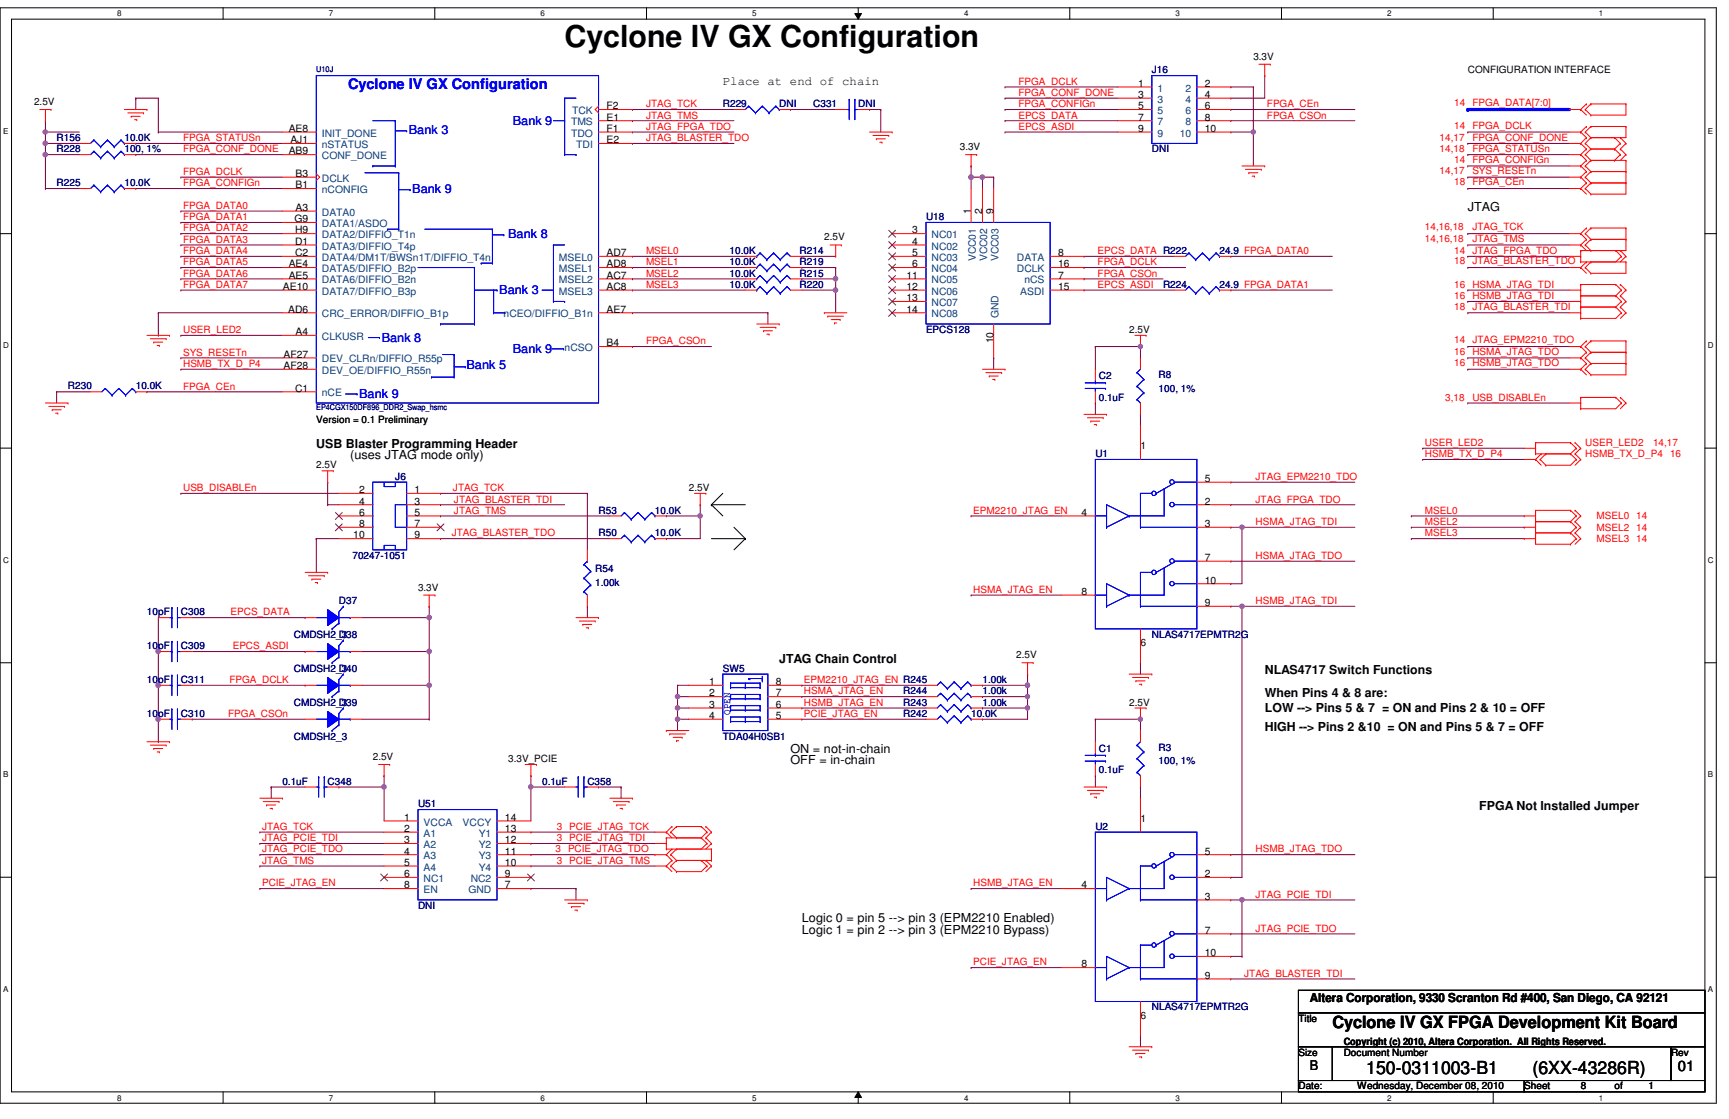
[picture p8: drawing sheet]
<svg xmlns="http://www.w3.org/2000/svg" width="432mm" height="279mm" viewBox="0 0 432 279" stroke-linecap="round" stroke-linejoin="round" font-family="sans-serif">
<defs><g id="words">
<text font-size="7.6" x="141" y="11.8">Cyclone IV GX Configuration</text>
<g font-size="4.5">
<text x="341.2" y="268.2">150-0311003-B1</text>
<text x="382.7" y="268.2">(6XX-43286R)</text>
</g>
<text font-size="4.2" x="332.7" y="256.8">Cyclone IV GX FPGA Development Kit Board</text>
<text font-size="3.6" fill="#00f" x="86.9" y="22.3">Cyclone IV GX Configuration</text>
<text font-size="3.6" x="419" y="267.4">01</text>
<text font-size="3.3" x="327.1" y="267.2">B</text>
<g font-size="3.1">
<text x="180.5" y="21.3">Place at end of chain</text>
<text x="366.6" y="52.7">JTAG</text>
<text x="79" y="112">USB Blaster Programming Header</text>
<text x="87.5" y="114.7">(uses JTAG mode only)</text>
<text x="194.6" y="165.6">JTAG Chain Control</text>
<text x="315.8" y="174">When Pins 4 &amp; 8 are:</text>
<text x="315.8" y="168.4">NLAS4717 Switch Functions</text>
<text x="315.8" y="177.7">LOW --&gt; Pins 5 &amp; 7 = ON and Pins 2 &amp; 10 = OFF</text>
<text x="315.8" y="182.5">HIGH --&gt; Pins 2 &amp;10 = ON and Pins 5 &amp; 7 = OFF</text>
<text x="197.4" y="188">ON = not-in-chain</text>
<text x="197.4" y="190.8">OFF = in-chain</text>
<text x="369.4" y="202.2">FPGA Not Installed Jumper</text>
<text x="200.2" y="230.3">Logic 0 = pin 5 --&gt; pin 3 (EPM2210 Enabled)</text>
<text x="200.2" y="233.1">Logic 1 = pin 2 --&gt; pin 3 (EPM2210 Bypass)</text>
<text x="327.1" y="250.1">Altera Corporation, 9330 Scranton Rd #400, San Diego, CA 92121</text>
</g>
<g font-size="3.1" fill="#00f">
<text x="102.1" y="33.5">Bank 3</text>
<text x="128.1" y="31.2">Bank 9</text>
<text x="103" y="48.2">Bank 9</text>
<text x="126.9" y="59.4">Bank 8</text>
<text x="124.7" y="73.5">Bank 3</text>
<text x="95.3" y="85.4">Bank 8</text>
<text x="128.1" y="88.2">Bank 9</text>
<text x="116.5" y="92.2">Bank 5</text>
<text x="89.7" y="99.5">Bank 9</text>
</g>
<g font-size="2.5">
<text x="313" y="14.9">3.3V</text>
<text x="284.2" y="21.7">1</text>
<text x="300.9" y="21.7">2</text>
<text x="366.6" y="18.3">CONFIGURATION INTERFACE</text>
<text x="8.5" y="26.2">2.5V</text>
<text x="151.5" y="27.3">F2</text>
<text x="284.2" y="24.5">3</text>
<text x="284.2" y="27.3">5</text>
<text x="300.9" y="24.5">4</text>
<text x="300.9" y="27.3">6</text>
<text x="72.1" y="32.9">AE8</text>
<text x="72.5" y="35.8">AJ1</text>
<text x="151.5" y="35.8">E2</text>
<text x="151.5" y="32.9">F1</text>
<text x="151.5" y="30.1">E1</text>
<text x="284.2" y="30.1">7</text>
<text x="284.2" y="32.9">9</text>
<text x="300.9" y="30.1">8</text>
<text x="300.9" y="32.9">10</text>
<text x="72.1" y="38.6">AB9</text>
<text x="239.7" y="37.5">3.3V</text>
<text x="73.8" y="47">B1</text>
<text x="73.8" y="44.2">B3</text>
<text x="73.8" y="52.7">A3</text>
<text x="242.5" y="53.6" transform="rotate(-90 242.5 53.6)">1</text>
<text x="245.3" y="53.6" transform="rotate(-90 245.3 53.6)">2</text>
<text x="248.1" y="53.6" transform="rotate(-90 248.1 53.6)">9</text>
<text x="73.5" y="55.5">G9</text>
<text x="73.7" y="58.3">H9</text>
<text x="227.8" y="58.3">3</text>
<text x="73.7" y="61.1">D1</text>
<text x="73.7" y="64">C2</text>
<text x="151.5" y="64">AD7</text>
<text x="205.9" y="60">2.5V</text>
<text x="227.8" y="61.1">4</text>
<text x="227.8" y="64">5</text>
<text x="264.2" y="64">8</text>
<text x="72.1" y="69.6">AE5</text>
<text x="72.1" y="66.8">AE4</text>
<text x="151.5" y="66.8">AD8</text>
<text x="151.5" y="69.6">AC7</text>
<text x="226.4" y="69.6">11</text>
<text x="227.8" y="66.8">6</text>
<text x="264.2" y="69.6">7</text>
<text x="264.2" y="66.8">16</text>
<text x="70.7" y="72.4">AE10</text>
<text x="151.5" y="72.4">AC8</text>
<text x="226.4" y="72.4">12</text>
<text x="226.4" y="75.2">13</text>
<text x="264.2" y="72.4">15</text>
<text x="72" y="78.1">AD6</text>
<text x="73.8" y="83.7">A4</text>
<text x="151.5" y="78.1">AE7</text>
<text x="226.4" y="78.1">14</text>
<text x="282" y="83.1">2.5V</text>
<text x="70.8" y="89.3">AF27</text>
<text x="151.5" y="86.5">B4</text>
<text x="248.1" y="85.8" transform="rotate(-90 248.1 85.8)">10</text>
<text x="70.8" y="92.2">AF28</text>
<text x="73.7" y="97.8">C1</text>
<text x="79" y="105.7">Version = 0.1 Preliminary</text>
<text x="284.9" y="112.2">1</text>
<text x="79" y="117">2.5V</text>
<text x="89.7" y="123.1">2</text>
<text x="89.7" y="126">4</text>
<text x="103.5" y="123.1">1</text>
<text x="103.5" y="126">3</text>
<text x="172" y="122.6">2.5V</text>
<text x="300.9" y="126">2</text>
<text x="300.9" y="120.4">5</text>
<text x="89.7" y="128.8">6</text>
<text x="89.7" y="131.6">8</text>
<text x="103.5" y="128.8">5</text>
<text x="103.5" y="131.6">7</text>
<text x="270.1" y="128.8">4</text>
<text x="300.9" y="131.6">3</text>
<text x="88.2" y="134.5">10</text>
<text x="103.5" y="134.5">9</text>
<text x="300.9" y="140.1">7</text>
<text x="104.4" y="147.4">3.3V</text>
<text x="270.1" y="148.5">8</text>
<text x="300.9" y="145.7">10</text>
<text x="300.9" y="151.3">9</text>
<text x="284.9" y="161.3">6</text>
<text x="253.8" y="164.3">2.5V</text>
<text x="177.1" y="171.1">1</text>
<text x="177.1" y="173.9">2</text>
<text x="193.8" y="173.9">7</text>
<text x="193.8" y="171.1">8</text>
<text x="177.1" y="176.7">3</text>
<text x="177.1" y="179.5">4</text>
<text x="193.8" y="179.5">5</text>
<text x="193.8" y="176.7">6</text>
<text x="282" y="176.2">2.5V</text>
<text x="93.1" y="189.7">2.5V</text>
<text x="126.9" y="190.3">3.3V_PCIE</text>
<text x="101" y="204.9">1</text>
<text x="101" y="207.7">2</text>
<text x="126.1" y="204.9">14</text>
<text x="126.1" y="207.7">13</text>
<text x="284.9" y="205.2">1</text>
<text x="101" y="210.6">3</text>
<text x="101" y="213.4">4</text>
<text x="126.1" y="210.6">12</text>
<text x="126.1" y="213.4">11</text>
<text x="300.9" y="213.4">5</text>
<text x="101" y="216.2">5</text>
<text x="101" y="219">6</text>
<text x="101" y="221.8">8</text>
<text x="126.1" y="221.8">7</text>
<text x="126.1" y="216.2">10</text>
<text x="126.1" y="219">9</text>
<text x="270.1" y="221.8">4</text>
<text x="300.9" y="219">2</text>
<text x="300.9" y="224.7">3</text>
<text x="300.9" y="233.1">7</text>
<text x="300.9" y="238.8">10</text>
<text x="270.1" y="241.6">8</text>
<text x="300.9" y="244.4">9</text>
<text x="284.9" y="254.3">6</text>
<text x="324.3" y="255.1">Title</text>
<text x="324.3" y="263.6">Size</text>
<text x="335.6" y="260.9">Copyright (c) 2010, Altera Corporation. All Rights Reserved.</text>
<text x="335.6" y="263.6">Document Number</text>
<text x="417.3" y="263.6">Rev</text>
<text x="324.3" y="272">Date:</text>
<text x="339" y="272">Wednesday, December 08, 2010</text>
<text x="380.7" y="272">Sheet</text>
<text x="394.8" y="272">8</text>
<text x="403.2" y="272">of</text>
<text x="411.7" y="272">1</text>
</g>
<g font-size="2.5" fill="#f00">
<text x="254.3" y="21.2">FPGA_DCLK</text>
<text x="254.3" y="24">FPGA_CONF_DONE</text>
<text x="161.3" y="26.8">JTAG_TCK</text>
<text x="161.3" y="29.6">JTAG_TMS</text>
<text x="254.3" y="29.6">EPCS_DATA</text>
<text x="254.3" y="26.8">FPGA_CONFIGn</text>
<text x="316.4" y="29.6">FPGA_CSOn</text>
<text x="316.4" y="26.8">FPGA_CEn</text>
<text x="363.2" y="26.5">14 FPGA_DATA[7:0]</text>
<text x="45.7" y="35.3">FPGA_STATUSn</text>
<text x="161.3" y="32.4">JTAG_FPGA_TDO</text>
<text x="161.3" y="35.3">JTAG_BLASTER_TDO</text>
<text x="254.3" y="32.4">EPCS_ASDI</text>
<text x="359.5" y="35.2">14,17</text>
<text x="363.2" y="32.1">14 FPGA_DCLK</text>
<text x="367.7" y="35.2">FPGA_CONF_DONE</text>
<text x="45.7" y="38.1">FPGA_CONF_DONE</text>
<text x="359.5" y="38.1">14,18</text>
<text x="363.2" y="40.6">14 FPGA_CONFIGn</text>
<text x="367.7" y="38.1">FPGA_STATUSn</text>
<text x="45.7" y="43.7">FPGA_DCLK</text>
<text x="45.7" y="46.5">FPGA_CONFIGn</text>
<text x="359.5" y="43.4">14,17</text>
<text x="363.2" y="46.2">18 FPGA_CEn</text>
<text x="367.7" y="43.4">SYS_RESETn</text>
<text x="45.7" y="52.2">FPGA_DATA0</text>
<text x="45.7" y="55">FPGA_DATA1</text>
<text x="45.7" y="57.8">FPGA_DATA2</text>
<text x="355.9" y="57.5">14,16,18</text>
<text x="367.7" y="57.5">JTAG_TCK</text>
<text x="45.7" y="60.6">FPGA_DATA3</text>
<text x="45.7" y="63.5">FPGA_DATA4</text>
<text x="161.3" y="63.5">MSEL0</text>
<text x="274.1" y="63.5">EPCS_DATA R222</text>
<text x="355.9" y="60.3">14,16,18</text>
<text x="363.2" y="63.4">14 JTAG_FPGA_TDO</text>
<text x="363.2" y="66">18 JTAG_BLASTER_TDO</text>
<text x="367.7" y="60.3">JTAG_TMS</text>
<text x="45.7" y="66.3">FPGA_DATA5</text>
<text x="45.7" y="69.1">FPGA_DATA6</text>
<text x="45.7" y="71.9">FPGA_DATA7</text>
<text x="161.3" y="66.3">MSEL1</text>
<text x="161.3" y="69.1">MSEL2</text>
<text x="161.3" y="71.9">MSEL3</text>
<text x="274.1" y="66.3">FPGA_DCLK</text>
<text x="274.1" y="71.9">EPCS_ASDI</text>
<text x="274.1" y="69.1">FPGA_CSOn</text>
<text x="363.2" y="71.9">16 HSMA_JTAG_TDI</text>
<text x="363.2" y="74.7">16 HSMB_JTAG_TDI</text>
<text x="363.2" y="77.5">18 JTAG_BLASTER_TDI</text>
<text x="45.7" y="83.2">USER_LED2</text>
<text x="45.7" y="88.8">SYS_RESETn</text>
<text x="161.3" y="86">FPGA_CSOn</text>
<text x="363.2" y="85.7">14 JTAG_EPM2210_TDO</text>
<text x="363.2" y="88.5">16 HSMA_JTAG_TDO</text>
<text x="45.7" y="91.7">HSMB_TX_D_P4</text>
<text x="363.2" y="91.3">16 HSMB_JTAG_TDO</text>
<text x="45.7" y="97.3">FPGA_CEn</text>
<text x="360.9" y="100.1">3,18</text>
<text x="367.7" y="100.1">USB_DISABLEn</text>
<text x="355.9" y="111.4">USER_LED2</text>
<text x="395.9" y="111.3">USER_LED2</text>
<text x="412.8" y="111.3">14,17</text>
<text x="313.6" y="119.8">JTAG_EPM2210_TDO</text>
<text x="355.9" y="114.2">HSMB_TX_D_P4</text>
<text x="395.9" y="114.2">HSMB_TX_D_P4 16</text>
<text x="45.7" y="122.6">USB_DISABLEn</text>
<text x="113.1" y="122.6">JTAG_TCK</text>
<text x="113.4" y="125.5">JTAG_BLASTER_TDI</text>
<text x="313.6" y="125.5">JTAG_FPGA_TDO</text>
<text x="113.4" y="128.3">JTAG_TMS</text>
<text x="243.1" y="128.3">EPM2210_JTAG_EN</text>
<text x="313.6" y="131.1">HSMA_JTAG_TDI</text>
<text x="355.9" y="128.3">MSEL0</text>
<text x="355.9" y="131.1">MSEL2</text>
<text x="398.7" y="129.7">MSEL0 14</text>
<text x="112.8" y="133.9">JTAG_BLASTER_TDO</text>
<text x="355.9" y="133.9">MSEL3</text>
<text x="398.7" y="132.5">MSEL2 14</text>
<text x="398.7" y="135.3">MSEL3 14</text>
<text x="313.6" y="139.6">HSMA_JTAG_TDO</text>
<text x="243.1" y="148">HSMA_JTAG_EN</text>
<text x="57.6" y="153.7">EPCS_DATA</text>
<text x="313.6" y="150.8">HSMB_JTAG_TDI</text>
<text x="58.1" y="162.1">EPCS_ASDI</text>
<text x="57.3" y="170.6">FPGA_DCLK</text>
<text x="200.8" y="170.6">EPM2210_JTAG_EN R245</text>
<text x="200.8" y="173.4">HSMA_JTAG_EN</text>
<text x="57" y="179">FPGA_CSOn</text>
<text x="200.8" y="176.2">HSMB_JTAG_EN</text>
<text x="200.8" y="179">PCIE_JTAG_EN</text>
<text x="65.4" y="207.2">JTAG_TCK</text>
<text x="139.1" y="207.2">3 PCIE_JTAG_TCK</text>
<text x="65.4" y="215.7">JTAG_TMS</text>
<text x="65.4" y="212.9">JTAG_PCIE_TDO</text>
<text x="65.4" y="210.1">JTAG_PCIE_TDI</text>
<text x="138.8" y="212.9">3 PCIE_JTAG_TDO</text>
<text x="139.1" y="215.6">3 PCIE_JTAG_TMS</text>
<text x="139.1" y="210">3 PCIE_JTAG_TDI</text>
<text x="313.6" y="212.9">HSMB_JTAG_TDO</text>
<text x="65.4" y="221.3">PCIE_JTAG_EN</text>
<text x="243.1" y="221.3">HSMB_JTAG_EN</text>
<text x="313.6" y="224.2">JTAG_PCIE_TDI</text>
<text x="313.6" y="232.6">JTAG_PCIE_TDO</text>
<text x="243.1" y="241">PCIE_JTAG_EN</text>
<text x="310.7" y="243.9">JTAG_BLASTER_TDI</text>
</g>
<g font-size="2.5" fill="#000080">
<text x="287.7" y="18.3">J16</text>
<text x="180.5" y="26.8">R229</text>
<text x="194.6" y="26.8">DNI</text>
<text x="203.1" y="26.8">C331</text>
<text x="214.3" y="26.8">DNI</text>
<text x="14.1" y="35.2">R156</text>
<text x="31.1" y="35.2">10.0K</text>
<text x="14.1" y="38.1">R228</text>
<text x="31.1" y="38.1">100, 1%</text>
<text x="287.7" y="38.1">DNI</text>
<text x="14.1" y="46.5">R225</text>
<text x="31.1" y="46.5">10.0K</text>
<text x="231.3" y="54.9">U18</text>
<text x="182.2" y="63.4">10.0K</text>
<text x="199.7" y="63.4">R214</text>
<text x="304.5" y="63.4">24.9 FPGA_DATA0</text>
<text x="182.2" y="69">10.0K</text>
<text x="182.2" y="66.3">10.0K</text>
<text x="182.2" y="71.9">10.0K</text>
<text x="199.7" y="69">R215</text>
<text x="199.7" y="66.3">R219</text>
<text x="199.7" y="71.9">R220</text>
<text x="290.4" y="71.9">R224</text>
<text x="304.5" y="71.9">24.9 FPGA_DATA1</text>
<text x="231.3" y="83.1">EPCS128</text>
<text x="274.4" y="94.7">C2</text>
<text x="289.3" y="94.4">R8</text>
<text x="17" y="97.2">R230</text>
<text x="33.9" y="97.2">10.0K</text>
<text x="274.4" y="100.1">0.1uF</text>
<text x="289.3" y="97.8">100, 1%</text>
<text x="98.7" y="119.8">J6</text>
<text x="273.6" y="114.2">U1</text>
<text x="149.5" y="128.3">R53</text>
<text x="163.6" y="128.3">10.0K</text>
<text x="149.5" y="133.9">R50</text>
<text x="163.6" y="133.9">10.0K</text>
<text x="88" y="139.5">70247-1051</text>
<text x="148.6" y="142.9">R54</text>
<text x="148.6" y="146.3">1.00k</text>
<text x="36.7" y="153.6">10pF</text>
<text x="45.2" y="153.6">C308</text>
<text x="84.6" y="150.8">D37</text>
<text x="73.4" y="159.3">CMDSH2_3</text>
<text x="84.6" y="159.3">D38</text>
<text x="287.7" y="159.3">NLAS4717EPMTR2G</text>
<text x="36.7" y="162.1">10pF</text>
<text x="45.2" y="162.1">C309</text>
<text x="73.4" y="167.7">CMDSH2_3</text>
<text x="84.6" y="167.7">D40</text>
<text x="180.5" y="167.7">SW5</text>
<text x="36.7" y="170.6">10pF</text>
<text x="45.2" y="170.6">C311</text>
<text x="225.6" y="173.4">R244</text>
<text x="245.4" y="173.4">1.00k</text>
<text x="245.4" y="170.6">1.00k</text>
<text x="36.7" y="179">10pF</text>
<text x="45.2" y="179">C310</text>
<text x="73.4" y="176.2">CMDSH2_3</text>
<text x="84.6" y="176.2">D39</text>
<text x="225.6" y="176.2">R243</text>
<text x="225.6" y="179">R242</text>
<text x="242.5" y="179">10.0K</text>
<text x="245.4" y="176.2">1.00k</text>
<text x="73.4" y="184.7">CMDSH2_3</text>
<text x="180.5" y="184.7">TDA04H0SB1</text>
<text x="274.4" y="187.7">C1</text>
<text x="289.3" y="187.5">R3</text>
<text x="289.3" y="190.8">100, 1%</text>
<text x="70.5" y="195.9">0.1uF</text>
<text x="81.8" y="195.9">C348</text>
<text x="135.4" y="195.9">0.1uF</text>
<text x="146.7" y="195.9">C358</text>
<text x="274.4" y="193.1">0.1uF</text>
<text x="104.4" y="201.5">U51</text>
<text x="273.6" y="207.2">U2</text>
<text x="104.4" y="226.9">DNI</text>
<text x="287.7" y="252.3">NLAS4717EPMTR2G</text>
</g>
<g font-size="2.5" fill="#004080">
<text x="289.1" y="22.9">1</text>
<text x="296.1" y="22.9">2</text>
<text x="142.9" y="28.5">TCK</text>
<text x="289.1" y="25.7">3</text>
<text x="289.1" y="28.5">5</text>
<text x="296.1" y="25.7">4</text>
<text x="296.1" y="28.5">6</text>
<text x="80.4" y="34.1">INIT_DONE</text>
<text x="142.6" y="34.1">TDO</text>
<text x="142.6" y="31.3">TMS</text>
<text x="289.1" y="31.3">7</text>
<text x="289.1" y="34.1">9</text>
<text x="294.6" y="34.1">10</text>
<text x="296.1" y="31.3">8</text>
<text x="80.4" y="37">nSTATUS</text>
<text x="80.4" y="39.8">CONF_DONE</text>
<text x="143.9" y="37">TDI</text>
<text x="80.4" y="45.4">DCLK</text>
<text x="80.4" y="48.2">nCONFIG</text>
<text x="80.4" y="53.8">DATA0</text>
<text x="80.4" y="59.5">DATA2/DIFFIO_T1n</text>
<text x="80.4" y="56.7">DATA1/ASDO</text>
<text x="232.7" y="59.5">NC01</text>
<text x="80.4" y="62.3">DATA3/DIFFIO_T4p</text>
<text x="80.4" y="65.2">DATA4/DM1T/BWSn1T/DIFFIO_T4n</text>
<text x="139.6" y="65.2">MSEL0</text>
<text x="232.7" y="62.3">NC02</text>
<text x="232.7" y="65.2">NC03</text>
<text x="243.7" y="65.3" transform="rotate(-90 243.7 65.3)">VCC01</text>
<text x="246.5" y="65.3" transform="rotate(-90 246.5 65.3)">VCC02</text>
<text x="249.3" y="65.3" transform="rotate(-90 249.3 65.3)">VCC03</text>
<text x="254" y="65.2">DATA</text>
<text x="80.4" y="70.8">DATA6/DIFFIO_B2n</text>
<text x="80.4" y="67.9">DATA5/DIFFIO_B2p</text>
<text x="139.6" y="67.9">MSEL1</text>
<text x="139.6" y="70.8">MSEL2</text>
<text x="232.7" y="67.9">NC04</text>
<text x="232.7" y="70.8">NC05</text>
<text x="254" y="67.9">DCLK</text>
<text x="255.8" y="70.8">nCS</text>
<text x="80.4" y="73.6">DATA7/DIFFIO_B3p</text>
<text x="139.6" y="73.6">MSEL3</text>
<text x="232.7" y="73.6">NC06</text>
<text x="232.7" y="76.4">NC07</text>
<text x="254.8" y="73.6">ASDI</text>
<text x="80.4" y="79.2">CRC_ERROR/DIFFIO_B1p</text>
<text x="125.8" y="79.2">nCEO/DIFFIO_B1n</text>
<text x="232.7" y="79.2">NC08</text>
<text x="249.3" y="79.5" transform="rotate(-90 249.3 79.5)">GND</text>
<text x="80.4" y="84.9">CLKUSR</text>
<text x="141" y="87.7">nCSO</text>
<text x="80.4" y="93.3">DEV_OE/DIFFIO_R55n</text>
<text x="80.4" y="90.5">DEV_CLRn/DIFFIO_R55p</text>
<text x="80.4" y="99">nCE</text>
<text x="105.8" y="206.1">VCCA</text>
<text x="105.8" y="208.9">A1</text>
<text x="115.5" y="206.1">VCCY</text>
<text x="119.5" y="208.9">Y1</text>
<text x="105.8" y="211.8">A2</text>
<text x="105.8" y="214.5">A3</text>
<text x="119.5" y="211.8">Y2</text>
<text x="119.5" y="214.5">Y3</text>
<text x="105.8" y="217.4">A4</text>
<text x="105.8" y="220.2">NC1</text>
<text x="117.6" y="220.2">NC2</text>
<text x="119.5" y="217.4">Y4</text>
<text x="105.8" y="223">EN</text>
<text x="117" y="223">GND</text>
</g>
<text font-size="2.5" fill="#00f" x="182.4" y="178.5" transform="rotate(-90 182.4 178.5)">OPEN</text>
<g font-size="2">
<text x="29.3" y="4.1">8</text>
<text x="82.1" y="4.1">7</text>
<text x="135" y="4.1">6</text>
<text x="187.9" y="4.1">5</text>
<text x="240.7" y="4.1">4</text>
<text x="293.6" y="4.1">3</text>
<text x="346.5" y="4.1">2</text>
<text x="399.3" y="4.1">1</text>
<text x=".8" y="33.4">E</text>
<text x="426.5" y="33.4">E</text>
<text x=".8" y="86.9">D</text>
<text x="426.5" y="86.9">D</text>
<text x=".8" y="140.5">C</text>
<text x="426.5" y="140.5">C</text>
<text x=".8" y="194.1">B</text>
<text x="426.5" y="194.1">B</text>
<text x=".8" y="247.6">A</text>
<text x="426.5" y="247.6">A</text>
<text x="29.3" y="274.8">8</text>
<text x="82.1" y="274.8">7</text>
<text x="135" y="274.8">6</text>
<text x="187.9" y="274.8">5</text>
<text x="240.7" y="274.8">4</text>
<text x="293.6" y="274.8">3</text>
<text x="346.5" y="274.8">2</text>
<text x="399.3" y="274.8">1</text>
</g>
<g font-size="2" fill="#000080">
<text x="79" y="17.9">U10J</text>
<text x="79" y="102.4">EP4CGX150DF896_DDR2_Swap_hsmc</text>
</g>
</g></defs>
<path d="M0 1.9h428.6v273.6h-428.6zM2.9 4.8h422.9v267.8h-422.9z" fill="none" stroke="#000" stroke-width=".25"/>
<g fill="#fff">
<path d="M29.3 2.3h1.1v2.2h-1.1z"/>
<path d="M29.3 273h1.1v2.2h-1.1z"/>
</g>
<path d="M55.7 1.9v2.9M55.7 272.6v2.9" fill="none" stroke="#000" stroke-width=".25"/>
<g fill="#fff">
<path d="M82.1 2.3h1.1v2.2h-1.1z"/>
<path d="M82.1 273h1.1v2.2h-1.1z"/>
</g>
<path d="M108.6 1.9v2.9M108.6 272.6v2.9" fill="none" stroke="#000" stroke-width=".25"/>
<g fill="#fff">
<path d="M135 2.3h1.1v2.2h-1.1z"/>
<path d="M135 273h1.1v2.2h-1.1z"/>
</g>
<path d="M161.5 1.9v2.9M161.5 272.6v2.9" fill="none" stroke="#000" stroke-width=".25"/>
<g fill="#fff">
<path d="M187.9 2.3h1.1v2.2h-1.1z"/>
<path d="M187.9 273h1.1v2.2h-1.1z"/>
</g>
<path d="M213.5 3.4h1.6l-.8 1.4zM214.3 1.9v2.9M214.3 272.6l.8 1.4h-1.6zM214.3 272.6v2.9" fill="none" stroke="#000" stroke-width=".25"/>
<path d="M213.5 3.4h1.6l-.8 1.4zM214.3 272.6l.8 1.4h-1.6z" fill="#000"/>
<g fill="#fff">
<path d="M240.7 2.3h1.2v2.2h-1.2z"/>
<path d="M240.7 273h1.2v2.2h-1.2z"/>
</g>
<path d="M267.2 1.9v2.9M267.2 272.6v2.9" fill="none" stroke="#000" stroke-width=".25"/>
<g fill="#fff">
<path d="M293.6 2.3h1.1v2.2h-1.1z"/>
<path d="M293.6 273h1.1v2.2h-1.1z"/>
</g>
<path d="M320 1.9v2.9M320 272.6v2.9" fill="none" stroke="#000" stroke-width=".25"/>
<g fill="#fff">
<path d="M346.5 2.3h1.1v2.2h-1.1z"/>
<path d="M346.5 273h1.1v2.2h-1.1z"/>
</g>
<path d="M372.9 1.9v2.9M372.9 272.6v2.9" fill="none" stroke="#000" stroke-width=".25"/>
<g fill="#fff">
<path d="M399.3 2.3h1.1v2.2h-1.1z"/>
<path d="M399.3 273h1.1v2.2h-1.1z"/>
<path d="M.8 31.5h1.3v2.3h-1.3z"/>
<path d="M426.5 31.5h1.3v2.3h-1.3z"/>
<path d="M.8 85.1h1.4v2.2h-1.4z"/>
<path d="M426.5 85.1h1.4v2.2h-1.4z"/>
</g>
<path d="M0 58.3h2.9M425.8 58.3h2.8" fill="none" stroke="#000" stroke-width=".25"/>
<g fill="#fff">
<path d="M.8 138.6h1.4v2.3h-1.4z"/>
<path d="M426.5 138.6h1.4v2.3h-1.4z"/>
</g>
<path d="M0 111.9h2.9M425.8 111.9h2.8" fill="none" stroke="#000" stroke-width=".25"/>
<g fill="#fff">
<path d="M.8 192.2h1.3v2.3h-1.3z"/>
<path d="M426.5 192.2h1.3v2.3h-1.3z"/>
</g>
<path d="M0 165.5h2.9M425.8 165.5h2.8" fill="none" stroke="#000" stroke-width=".25"/>
<g fill="#fff">
<path d="M.8 245.8h1.3v2.2h-1.3z"/>
<path d="M426.5 245.8h1.3v2.2h-1.3z"/>
</g>
<path d="M0 219h2.9M425.8 219h2.8" fill="none" stroke="#000" stroke-width=".25"/>
<g fill="none" stroke="#800040" stroke-width=".25">
<path d="M11.3 35.8h.1M11.3 35.8v2.8M366.6 33h.1M366.6 35.8h.1M366.6 38.6h.1M366.6 33h25.4M366.6 35.8h25.4M366.6 38.6h25.4M366.6 58.3h.1M366.6 41.4h.1M366.6 58.3h25.4M366.6 41.4h25.4"/>
<path d="M366.6 66.8h.1M366.6 61.2h.1M366.6 66.8h25.4M366.6 61.2h25.4M14.1 97.8h.1M14.1 97.8v2.8M79 134.5h.1M79 134.5v8.4M79 134.5h5.6M81.8 126h.1M81.8 120.4h.1M81.8 126h2.8"/>
<path d="M81.8 120.4v5.6M110 126h.1M110 128.8h.1M110 134.5h.1M110 123.2h.1M110 126h31M110 128.8h42.3M110 134.5h42.3M110 123.2h36.7"/>
</g>
<circle cx="11.3" cy="35.8" r=".56" fill="#f0f"/>
<circle cx="11.3" cy="35.8" r=".56" fill="none" stroke="#f0f" stroke-width=".25"/>
<path d="M11.3 38.6h.1M11.3 38.6h8.5M14.1 97.8h.1M14.1 97.8h8.5M146.7 123.2h.1M146.7 123.2v14.1M166.4 128.8h.1M174.9 126h.1M174.9 126v2.8h-8.5M146.7 151.4h.1M146.7 151.4v2.8" fill="none" stroke="#800040" stroke-width=".25"/>
<circle cx="174.8" cy="128.8" r=".56" fill="#f0f"/>
<circle cx="174.8" cy="128.8" r=".56" fill="none" stroke="#f0f" stroke-width=".25"/>
<g fill="none" stroke="#800040" stroke-width=".25">
<path d="M11.3 33h.1M11.3 33h8.5M33.9 35.8h.1M33.9 35.8h36.6M157.9 33h.1M157.9 35.8h.1M157.9 27.3h.1M157.9 30.1h.1M157.9 33h25.4M157.9 35.8h25.4M157.9 27.3h25.4M157.9 30.1h25.4"/>
<path d="M197.4 27.3h.1M197.4 27.3h11.3M217.2 27.3h.1M217.2 27.3h2.8M220 27.3h.1M220 27.3v5.7M45.2 52.7h.1M45.2 52.7h25.3M157.9 66.8h.1M157.9 64h.1M157.9 69.6h.1M157.9 66.8h28.2"/>
<path d="M157.9 64h28.2M157.9 69.6h28.2M200.2 66.8h.1M200.2 66.8h8.5M208.7 66.8h.1M208.7 66.8v2.8M366.6 64h.1M366.6 64h25.4M36.7 97.8h.1M36.7 97.8h33.8M166.4 134.5h.1M174.9 128.8h.1"/>
<path d="M174.9 128.8v5.7h-8.5"/>
</g>
<circle cx="11.3" cy="33" r=".55" fill="#f0f"/>
<circle cx="11.3" cy="33" r=".55" fill="none" stroke="#f0f" stroke-width=".25"/>
<path d="M11.3 30.1h.1M11.3 35.8h.1M11.3 33h.1M11.3 30.1v5.7M11.3 35.8h8.5M200.2 69.6h.1M200.2 69.6h8.5M208.7 72.4h.1M208.7 72.4v5.7" fill="none" stroke="#800040" stroke-width=".25"/>
<circle cx="208.7" cy="72.4" r=".56" fill="#f0f"/>
<circle cx="208.7" cy="72.4" r=".56" fill="none" stroke="#f0f" stroke-width=".25"/>
<path d="M11.3 38.6h.1M11.3 38.6v8.5M11.3 47.1h.1M11.3 47.1h8.5M45.2 44.2h.1M45.2 44.2h25.3M366.6 44.2h.1M366.6 44.2h25.4" fill="none" stroke="#800040" stroke-width=".25"/>
<circle cx="11.3" cy="38.6" r=".56" fill="#f0f"/>
<circle cx="11.3" cy="38.6" r=".56" fill="none" stroke="#f0f" stroke-width=".25"/>
<path d="M366.6 100.6h.1M366.6 100.6h25.4M45.2 123.2h.1M45.2 123.2h39.4M310.2 151.4h.1M310.2 151.4v67.7M284.8 196.5h.1M284.8 196.5v2.8" fill="none" stroke="#800040" stroke-width=".25"/>
<circle cx="310.2" cy="151.4" r=".56" fill="#f0f"/>
<circle cx="310.2" cy="151.4" r=".56" fill="none" stroke="#f0f" stroke-width=".25"/>
<path d="M310.2 224.7h.1M310.2 224.7h28.2" fill="none" stroke="#800040" stroke-width=".25"/>
<circle cx="310.2" cy="224.7" r=".56" fill="#f0f"/>
<circle cx="310.2" cy="224.7" r=".56" fill="none" stroke="#f0f" stroke-width=".25"/>
<path d="M284.8 86.5h.1M284.8 86.5v2.9M273.6 179.6h.1M273.6 179.6h11.2M284.8 165.5h.1M284.8 165.5v2.8" fill="none" stroke="#800040" stroke-width=".25"/>
<circle cx="284.8" cy="86.5" r=".55" fill="#f0f"/>
<circle cx="284.8" cy="86.5" r=".55" fill="none" stroke="#f0f" stroke-width=".25"/>
<g fill="none" stroke="#800040" stroke-width=".25">
<path d="M273.6 86.5h.1M273.6 86.5v5.7M273.6 100.6h.1M273.6 100.6v2.9M284.8 103.5h.1M284.8 103.5v2.8M242.5 128.8h.1M242.5 128.8h22.6M307.4 126h.1M307.4 126h31M310.2 131.7h.1M310.2 131.7h28.2"/>
<path d="M242.5 148.6h.1M242.5 148.6h22.6M284.8 179.6h.1M284.8 179.6v2.8"/>
</g>
<circle cx="284.8" cy="179.6" r=".55" fill="#f0f"/>
<circle cx="284.8" cy="179.6" r=".55" fill="none" stroke="#f0f" stroke-width=".25"/>
<g fill="none" stroke="#800040" stroke-width=".25">
<path d="M45.2 55.5h.1M45.2 58.3h.1M45.2 55.5h25.3M45.2 58.3h25.3M45.2 61.2h.1M45.2 64h.1M45.2 66.8h.1M45.2 69.6h.1M45.2 72.4h.1M45.2 72.4h25.3M45.2 61.2h25.3M45.2 64h25.3"/>
<path d="M45.2 66.8h25.3M45.2 69.6h25.3M366.6 72.4h.1M366.6 75.3h.1M366.6 78.1h.1M366.6 72.4h25.4M366.6 75.3h25.4M366.6 78.1h25.4M273.6 86.5h.1M273.6 86.5h11.2M366.6 86.5h.1M366.6 89.4h.1"/>
<path d="M366.6 92.2h.1M366.6 86.5h25.4M366.6 89.4h25.4M366.6 92.2h25.4M307.4 120.4h.1M307.4 120.4h31M307.4 145.8h.1M307.4 151.4h.1M307.4 145.8h2.8M307.4 151.4h31M310.2 151.4h.1M273.6 179.6h.1"/>
<path d="M273.6 179.6v5.6M273.6 193.7h.1M273.6 193.7v2.8M242.5 221.9h.1M242.5 221.9h22.6M284.8 258.5h.1M284.8 258.5v2.9"/>
</g>
<path d="M366.6 27.3h25.4" fill="none" stroke="#00f" stroke-width=".8"/>
<circle cx="366.6" cy="27.3" r=".4" fill="#00f"/>
<path d="M310.2 131.7h.1M310.2 131.7v14.1M307.4 140.1h.1M307.4 140.1h31" fill="none" stroke="#800040" stroke-width=".25"/>
<circle cx="310.2" cy="131.6" r=".55" fill="#f0f"/>
<circle cx="310.2" cy="131.6" r=".55" fill="none" stroke="#f0f" stroke-width=".25"/>
<g fill="none" stroke="#800040" stroke-width=".25">
<path d="M157.9 72.4h.1M157.9 72.4h28.2M200.2 72.4h8.5M208.7 72.4h.1M208.7 69.6h.1M208.7 69.6v2.8M45.2 89.4h.1M45.2 89.4h25.3M307.4 131.7h.1M307.4 131.7h2.8M307.4 219.1h.1M307.4 213.4h.1"/>
<path d="M307.4 219.1h2.8M307.4 213.4h31"/>
</g>
<circle cx="208.7" cy="69.6" r=".56" fill="#f0f"/>
<circle cx="208.7" cy="69.6" r=".56" fill="none" stroke="#f0f" stroke-width=".25"/>
<path d="M242.5 44.2h.1M242.5 44.2h2.9" fill="none" stroke="#800040" stroke-width=".25"/>
<circle cx="242.5" cy="44.2" r=".55" fill="#f0f"/>
<circle cx="242.5" cy="44.2" r=".55" fill="none" stroke="#f0f" stroke-width=".25"/>
<path d="M251 30.1h.1M251 21.7h.1M251 33h.1M251 21.7h28.2M251 30.1h28.2M251 33h28.2M307.4 21.7h.1M307.4 30.1h.1M307.4 21.7h5.6M307.4 30.1h31M313 33h.1M313 33v8.4" fill="none" stroke="#800040" stroke-width=".25"/>
<circle cx="313" cy="33" r=".54" fill="#f0f"/>
<circle cx="313" cy="33" r=".54" fill="none" stroke="#f0f" stroke-width=".25"/>
<path d="M307.4 33h.1M307.4 33h5.6M242.5 44.2h.1M242.5 44.2v2.9M270.7 64h.1M270.7 64h22.6" fill="none" stroke="#800040" stroke-width=".25"/>
<circle cx="242.5" cy="44.2" r=".55" fill="#f0f"/>
<circle cx="242.5" cy="44.2" r=".55" fill="none" stroke="#f0f" stroke-width=".25"/>
<path d="M307.4 27.3h.1M307.4 27.3h31M245.4 44.2h.1M245.4 44.2h2.8" fill="none" stroke="#800040" stroke-width=".25"/>
<circle cx="245.3" cy="44.2" r=".56" fill="#f0f"/>
<circle cx="245.3" cy="44.2" r=".56" fill="none" stroke="#f0f" stroke-width=".25"/>
<g fill="none" stroke="#800040" stroke-width=".25">
<path d="M315.8 18.9h.1M315.8 18.9v5.6h-8.4M251 27.3h.1M251 24.5h.1M251 27.3h28.2M251 24.5h28.2M307.4 24.5h.1M313 21.7h.1M313 21.7v11.3M242.5 41.4h.1M242.5 41.4v2.8M245.4 44.2h.1"/>
<path d="M245.4 44.2v2.9M248.2 44.2h.1M248.2 44.2v2.9M270.7 66.8h.1M270.7 72.4h.1M270.7 66.8h25.4M270.7 72.4h22.6M307.4 64h.1M307.4 72.4h.1M307.4 64h25.3M307.4 72.4h25.3M157.9 86.5h.1"/>
<path d="M157.9 86.5h19.8M248.2 89.4h.1M248.2 89.4v2.8M132.6 196.5h.1M132.6 196.5h8.4"/>
</g>
<circle cx="132.5" cy="196.5" r=".56" fill="#f0f"/>
<circle cx="132.5" cy="196.5" r=".56" fill="none" stroke="#f0f" stroke-width=".25"/>
<path d="M95.9 196.5h.1M95.9 196.5v8.5M132.6 193.7h.1M132.6 193.7v2.8M64.9 221.9h.1M64.9 221.9h31M132.6 221.9h.1M132.6 221.9h11.2M143.8 221.9h.1M143.8 221.9v2.8" fill="none" stroke="#800040" stroke-width=".25"/>
<circle cx="95.9" cy="196.5" r=".56" fill="#f0f"/>
<circle cx="95.9" cy="196.5" r=".56" fill="none" stroke="#f0f" stroke-width=".25"/>
<g fill="none" stroke="#800040" stroke-width=".25">
<path d="M200.2 64h.1M200.2 64h8.5M256.6 171.1h.1M256.6 171.1v2.8M67.7 196.5h.1M67.7 196.5h8.5M67.7 196.5v2.8M84.6 196.5h.1M95.9 193.7h.1M95.9 193.7v2.8h-11.3M132.6 196.5h.1M132.6 196.5v8.5"/>
<path d="M149.5 196.5h.1M149.5 196.5h5.6M155.1 196.5h.1M155.1 196.5v2.8M64.9 216.2h.1M64.9 213.4h.1M64.9 210.6h.1M64.9 207.8h.1M64.9 216.2h31M64.9 213.4h31M64.9 210.6h31M64.9 207.8h31"/>
<path d="M132.6 207.8h.1M132.6 216.2h.1M132.6 213.4h.1M132.6 210.6h.1M132.6 216.2h31M132.6 213.4h31M132.6 210.6h31M132.6 207.8h31M307.4 233.2h.1M307.4 238.8h.1M307.4 224.7h.1M307.4 233.2h31"/>
<path d="M307.4 224.7h2.8v14.1M307.4 238.8h2.8M310.2 238.8h.1M242.5 241.6h.1M242.5 241.6h22.6M307.4 244.4h.1M307.4 244.4h31"/>
</g>
<circle cx="256.6" cy="171.1" r=".55" fill="#f0f"/>
<circle cx="256.6" cy="171.1" r=".55" fill="none" stroke="#f0f" stroke-width=".25"/>
<path d="M169.2 173.9h.1M169.2 173.9v2.9" fill="none" stroke="#800040" stroke-width=".25"/>
<circle cx="169.2" cy="173.9" r=".55" fill="#f0f"/>
<circle cx="169.2" cy="173.9" r=".55" fill="none" stroke="#f0f" stroke-width=".25"/>
<path d="M169.2 179.6h.1M169.2 179.6h2.8M200.2 171.1h.1M200.2 176.8h.1M200.2 171.1h31.1M200.2 176.8h31.1" fill="none" stroke="#800040" stroke-width=".25"/>
<circle cx="169.2" cy="179.6" r=".56" fill="#f0f"/>
<circle cx="169.2" cy="179.6" r=".56" fill="none" stroke="#f0f" stroke-width=".25"/>
<path d="M169.2 179.6h.1M169.2 176.8h.1M169.2 171.1h.1M169.2 179.6v2.8M169.2 176.8h2.8M169.2 171.1h2.8M200.2 173.9h.1M200.2 173.9h31.1M256.6 168.3h.1M256.6 176.8h.1M256.6 168.3v2.8M256.6 176.8v2.8" fill="none" stroke="#800040" stroke-width=".25"/>
<circle cx="256.6" cy="176.7" r=".55" fill="#f0f"/>
<circle cx="256.6" cy="176.7" r=".55" fill="none" stroke="#f0f" stroke-width=".25"/>
<path d="M245.4 176.8h.1M245.4 171.1h.1M245.4 176.8h11.2M245.4 171.1h11.2" fill="none" stroke="#800040" stroke-width=".25"/>
<circle cx="256.6" cy="171.1" r=".55" fill="#f0f"/>
<circle cx="256.6" cy="171.1" r=".55" fill="none" stroke="#f0f" stroke-width=".25"/>
<path d="M169.2 173.9h.1M169.2 171.1h.1M169.2 176.8h.1M169.2 173.9h2.8M169.2 171.1v2.8M169.2 176.8v2.8M200.2 179.6h.1M200.2 179.6h31.1M245.4 173.9h.1M245.4 179.6h.1M245.4 173.9h11.2M245.4 179.6h11.2" fill="none" stroke="#800040" stroke-width=".25"/>
<circle cx="169.2" cy="176.7" r=".56" fill="#f0f"/>
<circle cx="169.2" cy="176.7" r=".56" fill="none" stroke="#f0f" stroke-width=".25"/>
<path d="M256.6 173.9h.1M256.6 173.9v2.9" fill="none" stroke="#800040" stroke-width=".25"/>
<circle cx="256.6" cy="173.9" r=".54" fill="#f0f"/>
<circle cx="256.6" cy="173.9" r=".54" fill="none" stroke="#f0f" stroke-width=".25"/>
<g fill="none" stroke="#800040" stroke-width=".25">
<path d="M39.5 33h.1M39.5 33h31M366.6 47.1h.1M366.6 47.1h25.4M270.7 69.6h.1M270.7 69.6h19.7M45.2 83.7h.1M45.2 83.7h25.3M355.3 114.7h.1M355.3 111.9h.1M355.3 114.7h25.4M355.3 111.9h25.4"/>
<path d="M352.5 128.8h.1M352.5 134.5h.1M352.5 131.7h.1M352.5 128.8h28.2M352.5 134.5h28.2M352.5 131.7h28.2M39.5 154.2v8.5M48 154.2h28.2M76.2 154.2h.1M39.5 162.7h.1M48 179.6h.1M48 162.7h28.2"/>
<path d="M48 171.1h28.2M48 179.6h28.2M76.2 162.7h.1M76.2 171.1h.1"/>
</g>
<circle cx="39.5" cy="162.6" r=".56" fill="#f0f"/>
<circle cx="39.5" cy="162.6" r=".56" fill="none" stroke="#f0f" stroke-width=".25"/>
<path d="M39.5 171.1h.1M39.5 162.7v8.4" fill="none" stroke="#800040" stroke-width=".25"/>
<circle cx="39.5" cy="171.1" r=".56" fill="#f0f"/>
<circle cx="39.5" cy="171.1" r=".56" fill="none" stroke="#f0f" stroke-width=".25"/>
<path d="M39.5 179.6h.1M39.5 171.1v8.5" fill="none" stroke="#800040" stroke-width=".25"/>
<circle cx="39.5" cy="179.6" r=".56" fill="#f0f"/>
<circle cx="39.5" cy="179.6" r=".56" fill="none" stroke="#f0f" stroke-width=".25"/>
<path d="M90.3 154.2h16.9M107.2 154.2h.1M107.2 151.4h.1M107.2 151.4v2.8M39.5 179.6v5.6M39.5 185.2h.1" fill="none" stroke="#800040" stroke-width=".25"/>
<circle cx="107.2" cy="154.2" r=".56" fill="#f0f"/>
<circle cx="107.2" cy="154.2" r=".56" fill="none" stroke="#f0f" stroke-width=".25"/>
<path d="M90.3 162.7h16.9M107.2 162.7h.1" fill="none" stroke="#800040" stroke-width=".25"/>
<circle cx="107.2" cy="162.6" r=".56" fill="#f0f"/>
<circle cx="107.2" cy="162.6" r=".56" fill="none" stroke="#f0f" stroke-width=".25"/>
<path d="M107.2 154.2h.1M107.2 154.2v25.4M90.3 171.1h16.9M90.3 179.6h16.9M107.2 171.1h.1M107.2 162.7h.1M107.2 179.6h.1" fill="none" stroke="#800040" stroke-width=".25"/>
<circle cx="107.2" cy="171.1" r=".56" fill="#f0f"/>
<circle cx="107.2" cy="171.1" r=".56" fill="none" stroke="#f0f" stroke-width=".25"/>
<g fill="none" stroke="#800040" stroke-width=".25">
<path d="M33.9 38.6h.1M33.9 24.5h.1M33.9 38.6h36.6M33.9 24.5v2.8M33.9 24.5h5.6M39.5 24.5h.1M39.5 24.5v8.5M33.9 47.1h.1M33.9 47.1h36.6M39.5 78.1h.1M39.5 78.1v5.6M39.5 78.1h31"/>
<path d="M157.9 78.1h.1M157.9 78.1h33.9M191.8 78.1h.1M191.8 78.1v2.8M39.5 83.7h.1M45.2 92.2h.1M45.2 92.2h25.3"/>
</g>
<g fill="none" stroke="#f00" stroke-width=".25">
<path d="M314.4 16h2.8M315.8 18.9h.1M315.8 16v2.9M317.2 16h.1M9.9 27.3h2.8M11.3 30.1h.1M11.3 27.3v2.8M12.7 27.3h.1M19.8 38.6h2.8M31.1 38.6h2.8M31.1 27.3h5.6M31.9 28.2h4"/>
<path d="M32.8 29h.1M32.8 29h2.2M33.6 29.9h.6M34.2 29.9h.1M35.9 28.2h.1M36.7 27.3h.1M70.5 33h8.5M70.5 38.6h8.5M70.5 35.8h8.5M149.5 33h8.4M149.5 27.3h8.4M149.5 35.8h8.4"/>
<path d="M149.5 26.5l-.9 .8 .9 .9M149.5 30.1h8.4M183.3 27.3h2.8M194.6 27.3h2.8M208.7 27.3h2.8M214.3 27.3h2.9M217.2 33h5.6M218 33.8h4M218.9 34.7h.1M218.9 34.7h2.2M219.7 35.5h.6M220.3 35.5h.1"/>
<path d="M222 33.8h.1M222.8 33h.1M241.1 38.6h2.8M242.5 38.6v2.8M243.9 38.6h.1M392 33h2.8M392 38.6h2.8M392 27.3h2.8M392 35.8h2.8M394.8 35.8h.1M394.8 38.6h.1M394.8 33h.1"/>
<path d="M394.8 27.3h.1M394.8 35.8l1.4 1.4M394.8 38.6l1.4 1.4M394.8 33l1.4 1.4M394.8 27.3l1.4 1.4M395.9 35.8h.1M395.9 38.6h.1M395.9 33h.1M395.9 27.3h.1M395.9 35.8l1.4 1.4M395.9 38.6l1.4 1.4M395.9 33l1.4 1.4"/>
<path d="M395.9 27.3l1.4 1.4M396.2 34.4h.1M396.2 37.2h.1M396.2 31.6h.1M396.2 26h.1M396.2 34.4l-1.4 1.4M396.2 37.2l-1.4 1.4M396.2 31.6l-1.4 1.4M396.2 26l-1.4 1.3M397.3 34.4h.1M397.3 37.2h.1M397.3 31.6h.1"/>
<path d="M397.3 26h.1M397.3 28.7h.1M397.3 34.4l-1.4 1.4M397.3 37.2h5.9M397.3 37.2l-1.4 1.4M397.3 31.6h8.8M397.3 31.6l-1.4 1.4M397.3 26h8.8M397.3 26l-1.4 1.3M403.2 34.4h.1M403.2 37.2h.1M403.2 34.4l1.5 1.4"/>
<path d="M403.2 37.2l1.5 1.4M404.7 34.4h.1M404.7 35.8h.1M404.7 37.2h.1M404.7 38.6h.1M404.7 34.4l1.4 1.4M404.7 35.8l-1.5 1.4M404.7 37.2l1.4 1.4M404.7 38.6l-1.5 1.4M406.1 35.8h.1M406.1 38.6h.1M406.1 31.6h.1"/>
<path d="M406.1 26h.1M406.1 35.8l-1.4 1.4M406.1 31.6v2.8h-8.8M406.1 38.6l-1.4 1.4M406.1 26v2.7h-8.8M19.8 47.1h2.8M31.1 47.1h2.8M70.5 58.3h8.5M70.5 44.2h8.5M70.5 47.1h8.5M70.5 52.7h8.5M70.5 55.5h8.5"/>
<path d="M79 43.4l.8 .8-.8 .9M222.8 58.3h8.5M242.5 41.4h.1M242.5 47.1v8.4M245.4 47.1v8.4M248.2 47.1v8.4M310.2 41.4h5.6M311 42.3h4M311.9 43.1h.1M311.9 43.1h2.3M312.7 44h.6M313.3 44h.1"/>
<path d="M315 42.3h.1M315.8 41.4h.1M392 41.4h2.8M392 58.3h2.8M392 44.2h2.8M392 47.1h2.8M394.8 41.4h.1M394.8 58.3h.1M394.8 44.2h.1M394.8 47.1h.1M394.8 41.4l1.4 1.4M394.8 58.3l1.4 1.5"/>
<path d="M394.8 44.2l1.4 1.5M394.8 47.1l1.4 1.4M395.9 41.4h.1M395.9 58.3h.1M395.9 44.2h.1M395.9 47.1h.1M395.9 41.4l1.4 1.4M395.9 58.3l1.4 1.5M395.9 44.2l1.4 1.5M395.9 47.1l1.4 1.4M396.2 40h.1M396.2 59.8h.1"/>
<path d="M396.2 56.9h.1M396.2 42.8h.1M396.2 45.7h.1M396.2 40l-1.4 1.4M396.2 59.8l-1.4 1.4M396.2 56.9l-1.4 1.4M396.2 42.8l-1.4 1.4M396.2 45.7l-1.4 1.4M397.3 40h.1M397.3 42.8h.1M397.3 59.8h.1M397.3 56.9h.1"/>
<path d="M397.3 45.7h.1M397.3 48.5h.1M397.3 40h8.8M397.3 42.8h8.8M397.3 40l-1.4 1.4M397.3 59.8h8.8M397.3 59.8l-1.4 1.4M397.3 56.9h8.8M397.3 56.9l-1.4 1.4M397.3 45.7h8.8M397.3 42.8l-1.4 1.4M397.3 45.7l-1.4 1.4"/>
<path d="M403.2 40h.1M406.1 40h.1M406.1 59.8h.1M406.1 56.9h.1M406.1 42.8h.1M406.1 45.7h.1M406.1 40v8.5h-8.8M406.1 56.9v5.7h-11.3M70.5 78.1h8.5M70.5 61.2h8.5M70.5 64h8.5M70.5 66.8h8.5"/>
<path d="M70.5 72.4h8.5M70.5 69.6h8.5M149.5 78.1h8.4M149.5 64h8.4M149.5 66.8h8.4M149.5 72.4h8.4M149.5 69.6h8.4M186.1 64h2.9M186.1 66.8h2.9M186.1 69.6h2.9M197.4 64h2.8M197.4 66.8h2.8"/>
<path d="M197.4 69.6h2.8M205.9 78.1h.1M205.9 78.1h5.6M206.7 79h.1M206.7 79h4M207.3 61.2h2.8M207.6 79.8h2.2M208.7 64h.1M208.7 61.2v2.8M209.8 79.8h.1M210.1 61.2h.1M222.8 78.1h8.5"/>
<path d="M222.8 61.2h8.5M222.8 64h8.5M222.8 66.8h8.5M222.8 72.4h8.5M222.8 75.3h8.5M222.8 69.6h8.5M262.3 64h8.4M262.3 66.8h8.4M262.3 72.4h8.4M262.3 69.6h8.4M293.3 64h2.8M293.3 72.4h2.8"/>
<path d="M304.5 64h2.9M304.5 72.4h2.9M392 78.1h2.8M392 61.2h2.8M392 64h2.8M392 66.8h2.8M392 72.4h2.8M392 75.3h2.8M394.8 61.2h.1M394.8 62.6h.1M394.8 65.4h.1M394.8 64h.1"/>
<path d="M394.8 66.8h.1M394.8 71h.1M394.8 73.9h.1M394.8 72.4h.1M394.8 76.7h.1M394.8 75.3h.1M394.8 79.5h.1M394.8 78.1h.1M394.8 61.2l1.4 1.4M394.8 65.4h11.3M394.8 62.6v2.8M394.8 71v8.5"/>
<path d="M394.8 66.8l1.4 1.4M394.8 71h8.7M394.8 73.9h8.7M394.8 76.7h8.7M395.9 61.2h.1M395.9 66.8h.1M395.9 61.2l1.4 1.4M395.9 66.8l1.4 1.4M396.2 65.4h.1M396.2 65.4l-1.4 1.4M397.3 62.6h.1M397.3 65.4h.1"/>
<path d="M397.3 68.2h.1M397.3 65.4l-1.4 1.4M403.5 62.6h.1M403.5 71h.1M403.5 73.9h.1M403.5 76.7h.1M403.5 62.6l1.4 1.4M403.5 71l1.4 1.4M403.5 73.9l1.4 1.4M403.5 76.7l1.4 1.4M404.7 62.6h.1M404.7 71h.1"/>
<path d="M404.7 73.9h.1M404.7 76.7h.1M404.7 62.6l1.4 1.4M404.7 71l1.4 1.4M404.7 73.9l1.4 1.4M404.7 76.7l1.4 1.4M404.9 64h.1M404.9 72.4h.1M404.9 75.3h.1M404.9 78.1h.1M404.9 64l-1.4 1.4M404.9 72.4l-1.4 1.5"/>
<path d="M404.9 75.3l-1.4 1.4M404.9 78.1l-1.4 1.4h-8.7M406.1 64h.1M406.1 65.4h.1M406.1 72.4h.1M406.1 75.3h.1M406.1 78.1h.1M406.1 65.4v2.8h-8.8M406.1 64l-1.4 1.4M406.1 72.4l-1.4 1.5M406.1 75.3l-1.4 1.4M406.1 78.1l-1.4 1.4"/>
<path d="M22.6 97.8h2.8M33.9 97.8h2.8M36.7 83.7h5.6M37.5 84.6h4M38.4 85.4h.1M38.4 85.4h2.2M39.2 86.3h.6M39.8 86.3h.1M41.5 84.6h.1M42.3 83.7h.1M70.5 83.7h8.5M70.5 92.2h8.5"/>
<path d="M70.5 89.4h8.5M70.5 97.8h8.5M149.5 86.5h8.4M189 80.9h5.6M189.8 81.7h4M190.7 82.6h.1M190.7 82.6h2.2M191.5 83.4h.6M192.1 83.4h.1M193.8 81.7h.1M194.6 80.9h.1M208.4 80.6h.1"/>
<path d="M208.4 80.6h.6M245.4 92.2h5.6M246.2 93h3.9M247.1 93.9h.1M247.1 93.9h2.2M247.9 94.7h.6M248.2 80.9v8.5M248.5 94.7h.1M250.1 93h.1M251 92.2h.1M273.6 92.2v2.8M273.6 97.8v2.8"/>
<path d="M283.4 83.7h2.8M284.8 86.5h.1M284.8 83.7v2.8M286.2 83.7h.1M392 92.2h2.8M392 86.5h2.8M392 89.4h2.8M394.8 99.2h.1M394.8 86.5h.1M394.8 89.4h.1M394.8 92.2h.1M394.8 99.2v2.9"/>
<path d="M394.8 99.2h8.7M394.8 86.5l1.4 1.5M394.8 89.4l1.4 1.4M394.8 92.2l1.4 1.4M395.9 86.5h.1M395.9 89.4h.1M395.9 92.2h.1M395.9 86.5l1.4 1.5M395.9 89.4l1.4 1.4M395.9 92.2l1.4 1.4M396.2 85.1h.1M396.2 88h.1"/>
<path d="M396.2 90.8h.1M396.2 85.1l-1.4 1.4M396.2 88l-1.4 1.4M396.2 90.8l-1.4 1.4M397.3 85.1h.1M397.3 88h.1M397.3 90.8h.1M397.3 93.6h.1M397.3 85.1h8.8M397.3 88h8.8M397.3 85.1l-1.4 1.4M397.3 90.8h8.8"/>
<path d="M397.3 88l-1.4 1.4M397.3 90.8l-1.4 1.4M403.5 99.2h.1M403.5 99.2l1.4 1.4M404.7 99.2h.1M404.7 99.2l1.4 1.4M406.1 85.1h.1M406.1 88h.1M406.1 90.8h.1M406.1 85.1v8.5h-8.8M11.3 100.6h5.7M12.2 101.5h3.9"/>
<path d="M13 102.3h.1M13 102.3h2.3M13.9 103.2h.5M14.4 103.2h.1M16.1 101.5h.1M17 100.6h.1M80.4 117.6h2.8M81.8 117.6v2.8M83.2 117.6h.1M270.7 103.5h5.7M271.6 104.3h3.9M272.4 105.2h.1"/>
<path d="M272.4 105.2h2.3M273.3 106h.5M273.8 106h.1M275.5 104.3h.1M276.4 103.5h.1M284.8 106.3v8.4M380.7 114.7h2.8M380.7 111.9h2.8M383.5 114.7h.1M383.5 110.5h.1M383.5 113.3h.1M383.5 111.9h.1"/>
<path d="M383.5 113.3h8.7M383.5 114.7l1.4 1.5M383.5 110.5h8.7M383.5 110.5v2.8M384.6 114.7h.1M384.6 114.7l1.4 1.5M384.9 113.3h.1M384.9 113.3l-1.4 1.4M386 113.3h.1M386 116.2h.1M386 113.3l-1.4 1.4M392 100.6h2.8"/>
<path d="M392.2 113.3h.1M392.2 110.5h.1M392.2 113.3l1.5 1.4M392.2 110.5l1.5 1.4M393.4 113.3h.1M393.4 110.5h.1M393.4 113.3l1.4 1.4M393.4 110.5l1.4 1.4M393.7 114.7h.1M393.7 111.9h.1M393.7 114.7l-1.5 1.5h-6.2M393.7 111.9l-1.5 1.4"/>
<path d="M394.8 102.1h.1M394.8 100.6h.1M394.8 114.7h.1M394.8 111.9h.1M394.8 114.7l-1.4 1.5M394.8 111.9l-1.4 1.4M404.9 100.6h.1M404.9 100.6l-1.4 1.5h-8.7M406.1 100.6h.1M406.1 100.6l-1.4 1.5M81.8 120.4h.1M84.6 123.2h8.5"/>
<path d="M84.6 128.8h8.5M84.6 131.7h8.5M84.6 134.5h8.5M84.6 126h8.5M101.6 123.2h8.4M101.6 128.8h8.4M101.6 131.7h8.4M101.6 134.5h8.4M101.6 126h8.4M152.3 134.5h2.8M163.6 134.5h2.8M173.4 123.2h2.9"/>
<path d="M174.9 126h.1M174.9 123.2v2.8M176.3 123.2h.1M265.1 128.8h8.5M298.9 131.7h8.5M298.9 126h8.5M298.9 120.4h8.5M380.7 128.8h.1M380.7 131.7h.1M380.7 134.5h.1M380.7 128.8h2.8M380.7 131.7h2.8"/>
<path d="M380.7 134.5h2.8M383.5 127.4h.1M383.5 130.3h.1M383.5 133.1h.1M383.5 127.4v8.5h8.7M383.5 127.4h8.7M383.5 130.3h8.7M383.5 133.1h8.7M392.2 127.4h.1M392.2 130.3h.1M392.2 133.1h.1M392.2 135.9h.1"/>
<path d="M392.2 127.4l1.5 1.4M392.2 130.3l1.5 1.4M392.2 133.1l1.5 1.4M393.4 127.4h.1M393.4 130.3h.1M393.4 133.1h.1M393.4 127.4l1.4 1.4M393.4 130.3l1.4 1.4M393.4 133.1l1.4 1.4M393.7 128.8h.1M393.7 131.7h.1M393.7 134.5h.1"/>
<path d="M393.7 128.8l-1.5 1.5M393.7 131.7l-1.5 1.4M393.7 134.5l-1.5 1.4M394.8 128.8h.1M394.8 131.7h.1M394.8 134.5h.1M394.8 128.8l-1.4 1.5M394.8 131.7l-1.4 1.4M394.8 134.5l-1.4 1.4M76.2 142.9h5.6M77 143.8h4M77.9 144.6h.1"/>
<path d="M77.9 144.6h2.2M78.7 145.5h.6M79.3 145.5h.1M81 143.8h.1M81.8 142.9h.1M105.8 148.6h2.8M107.2 151.4h.1M107.2 148.6v2.8M108.6 148.6h.1M143.8 154.2h5.7M144.7 155.1h3.9M145.5 155.9h.1"/>
<path d="M145.5 155.9h2.3M146.4 156.8h.5M146.9 156.8h.1M148.6 155.1h.1M149.5 154.2h.1M265.1 148.6h8.5M284.8 157v8.5M298.9 140.1h8.5M298.9 151.4h8.5M298.9 145.8h8.5M39.5 179.6h2.8M39.5 162.7h2.8"/>
<path d="M39.5 171.1h2.8M45.2 179.6h2.8M45.2 162.7h2.8M45.2 171.1h2.8M172 176.8h8.5M172 179.6h8.5M172 173.9h8.5M172 171.1h8.5M191.8 176.8h8.4M191.8 179.6h8.4M191.8 173.9h8.4M191.8 171.1h8.4"/>
<path d="M231.3 176.8h2.8M231.3 173.9h2.8M242.5 176.8h2.9M242.5 173.9h2.9M255.2 165.5h2.8M256.6 168.3h.1M256.6 165.5v2.8M258 165.5h.1M282 168.3h5.7M282.8 169.2h4M283.4 176.8h2.8M283.7 170h.1"/>
<path d="M283.7 170h2.3M284.5 170.9h.6M284.8 179.6h.1M284.8 176.8v2.8M285.1 170.9h.1M286.2 176.8h.1M286.8 169.2h.1M287.7 168.3h.1M36.7 185.2h5.6M37.5 186.1h4M38.4 186.9h.1M38.4 186.9h2.2"/>
<path d="M39.2 187.7h.6M39.8 187.7h.1M41.5 186.1h.1M42.3 185.2h.1M64.9 199.3h5.6M70.5 199.3h.1M76.2 196.5h2.8M81.8 196.5h2.8M94.5 190.9h2.8M95.9 193.7h.1M95.9 190.9v2.8M97.3 190.9h.1"/>
<path d="M131.1 190.9h2.9M132.6 193.7h.1M132.6 190.9v2.8M134 190.9h.1M152.3 199.3h5.6M157.9 199.3h.1M166.4 182.4h.1M166.4 182.4h5.6M167.3 183.3h.1M167.3 183.3h3.9M168.1 184.1h2.2M169 185h.1"/>
<path d="M169 185h.5M170.3 184.1h.1M270.7 196.5h5.7M271.6 197.4h3.9M272.4 198.2h.1M272.4 198.2h2.3M273.3 199.1h.5M273.6 185.2v2.8M273.6 190.9v2.8M273.8 199.1h.1M275.5 197.4h.1M276.4 196.5h.1"/>
<path d="M284.8 199.3v8.5M65.7 200.2h4M66.6 201h.1M66.6 201h2.2M67.4 201.8h.6M68 201.8h.1M69.7 200.2h.1M95.9 207.8h8.5M95.9 216.2h8.5M95.9 213.4h8.5M95.9 210.6h8.5M95.9 205h8.5"/>
<path d="M95.9 219.1h8.5M124.1 207.8h8.5M124.1 216.2h8.5M124.1 213.4h8.5M124.1 210.6h8.5M124.1 205h8.5M124.1 219.1h8.5M153.2 200.2h3.9M154 201h.1M154 201h2.3M154.9 201.8h.5M155.4 201.8h.1"/>
<path d="M157.1 200.2h.1M163.6 213.4h.1M163.6 207.8h2.8M163.6 216.2h2.8M163.6 213.4h2.8M163.6 210.6h2.8M166.4 207.8h.1M166.4 216.2h.1M166.4 213.4h.1M166.4 209.2h.1M166.4 212h.1M166.4 210.6h.1"/>
<path d="M166.4 209.2h8.7M166.4 207.8l1.4 1.4M166.4 216.2l1.4 1.4M166.4 212h11.3M166.4 213.4l1.4 1.4M166.4 209.2v2.8M167.5 207.8h.1M167.5 216.2h.1M167.5 213.4h.1M167.5 207.8l1.5 1.4M167.5 216.2l1.5 1.4M167.5 213.4l1.5 1.4"/>
<path d="M167.8 206.4h.1M167.8 214.8h.1M167.8 212h.1M167.8 206.4l-1.4 1.4M167.8 214.8l-1.4 1.4M167.8 212l-1.4 1.4M169 206.4h.1M169 209.2h.1M169 214.8h.1M169 217.6h.1M169 212h.1M169 206.4h6.1"/>
<path d="M169 206.4l-1.5 1.4M169 214.8h8.7M169 214.8l-1.5 1.4M169 212l-1.5 1.4M175.1 206.4h.1M175.1 214.8h.1M175.1 209.2h.1M175.1 206.4l1.5 1.4M175.1 214.8l1.5 1.4M175.1 209.2l1.5 1.4M176.3 206.4h.1M176.3 214.8h.1"/>
<path d="M176.3 209.2h.1M176.3 206.4l1.4 1.4M176.3 214.8l1.4 1.4M176.3 209.2l1.4 1.4M176.6 207.8h.1M176.6 216.2h.1M176.6 210.6h.1M176.6 207.8l-1.5 1.4M176.6 216.2l-1.5 1.4h-6.1M176.6 210.6l-1.5 1.4M177.7 207.8h.1M177.7 216.2h.1"/>
<path d="M177.7 212h.1M177.7 214.8h.1M177.7 210.6h.1M177.7 207.8l-1.4 1.4M177.7 216.2l-1.4 1.4M177.7 212v2.8M177.7 210.6l-1.4 1.4M298.9 213.4h8.5M298.9 219.1h8.5M95.9 221.9h8.5M124.1 221.9h8.5M141 224.7h5.7"/>
<path d="M141.9 225.6h3.9M142.7 226.4h.1M142.7 226.4h2.3M143.6 227.2h.5M144.1 227.2h.1M145.8 225.6h.1M146.7 224.7h.1M265.1 221.9h8.5M298.9 224.7h8.5M298.9 233.2h8.5M298.9 238.8h8.5M265.1 241.6h8.5"/>
<path d="M284.8 250.1v8.4M298.9 244.4h8.5M282 261.4h5.7M282.8 262.2h4M283.7 263.1h.1M283.7 263.1h2.3M284.5 263.9h.6M285.1 263.9h.1M286.8 262.2h.1M287.7 261.4h.1"/>
</g>
<g fill="none" stroke="#000" stroke-width=".25">
<path d="M177.7 126h.1M177.7 134.5h8.4M177.7 126h8.4M177.7 126l2.8 2.8M180.5 123.2l-2.8 2.8M183.3 131.7l2.8 2.8M186.1 134.5h.1M186.1 134.5l-2.8 2.8M324.3 247.3h101.5v5.6h-101.5zM324.3 252.9h101.5v8.5h-101.5zM324.3 261.4h8.4v8.4h-8.4zM324.3 269.8h56.4v2.8h-56.4z"/>
<path d="M332.7 261.4h84.6v8.4h-84.6zM380.7 269.8h45.1v2.8h-45.1zM417.3 261.4h8.5v8.4h-8.5z"/>
</g>
<g fill="none" stroke="#00f" stroke-width=".25">
<path d="M79 18.9h70.5v81.7h-70.5zM23.5 37.8h.1M23.5 37.8l-.9 .8M23.5 37.8l1.6 1.7M25.1 39.5h.1M26.8 37.8h.1M26.8 37.8l-1.7 1.7M26.8 37.8l1.7 1.7M28.5 39.5h.1M30.2 37.8h.1M30.2 37.8l-1.7 1.7M30.2 37.8l.9 .8"/>
<path d="M31.1 38.6h.1M93.1 30.1h5.6M98.7 30.1h.1M98.7 30.1v11.3M98.7 32.7h2.9M101.6 32.7h.1M138.2 30.1h2.8M141 24.5h.1M141 38.6h.1M141 30.1h.1M141 24.5h2.8M141 24.5v14.1"/>
<path d="M141 38.6h2.8M143.8 38.6h.1M187 26.5h.1M187 26.5l-.9 .8M187 26.5l1.7 1.7M188.7 28.2h.1M190.4 26.5h.1M190.4 26.5l-1.7 1.7M190.4 26.5l1.7 1.7M192.1 28.2h.1M193.8 26.5h.1M193.8 26.5l-1.7 1.7"/>
<path d="M193.8 26.5l.8 .8M194.6 27.3h.1M211.5 27.3h.6M212.1 27.3h.1M212.1 24.8h.1M212.1 24.8v5.1M213.5 24.8h.1M213.5 27.3h.1M213.5 27.3h.8M213.5 24.8v5.1M23.5 46.2h.1M23.5 46.2l-.9 .9"/>
<path d="M23.5 46.2l1.6 1.7M25.1 47.9h.1M26.8 46.2h.1M26.8 46.2l-1.7 1.7M26.8 46.2l1.7 1.7M28.5 47.9h.1M30.2 46.2h.1M30.2 46.2l-1.7 1.7M30.2 46.2l.9 .9M31.1 47.1h.1M91.1 43.1h8.5M93.1 41.4h.1"/>
<path d="M93.1 41.4h5.6M96.8 57.2h.1M96.8 57.2h2.8M98.7 41.4h.1M99.6 43.1h.1M99.6 57.2h.1M99.6 47.4h2.8M99.6 43.1v14.1M102.4 47.4h.1M106.1 57.2h16.9M123 57.2h.1M123 58.6h2.8"/>
<path d="M123 57.2v8.5M125.8 58.6h.1M231.3 55.5h31v25.4h-31zM104.4 66.8h14.1M118.5 66.8h.1M118.5 72.4h5.6M118.5 66.8v14.1M120.2 65.7h.1M120.2 65.7h2.8M123 65.7h.1M123.3 78.1h.1M123.3 72.4h.1"/>
<path d="M123.3 72.4v5.7M123.3 78.1h2.8M124.1 72.4h.1M126.1 78.1h.1M135.4 72.4h2.8M138.2 61.2h.1M138.2 72.4h.1M138.2 75.3h.1M138.2 61.2h2.8M138.2 75.3h2.8M138.2 61.2v14.1M141 75.3h.1"/>
<path d="M189 64h.1M189 69.6h.1M189 66.8h.1M189.8 63.2h.1M189.8 68.8h.1M189.8 66h.1M189.8 63.2l1.7 1.7M189.8 63.2l-.8 .8M189.8 68.8l1.7 1.7M189.8 68.8l-.8 .8M189.8 66l1.7 1.6M189.8 66l-.8 .8"/>
<path d="M191.5 64.9h.1M191.5 70.5h.1M191.5 67.6h.1M193.2 63.2h.1M193.2 68.8h.1M193.2 66h.1M193.2 63.2l1.7 1.7M193.2 63.2l-1.7 1.7M193.2 68.8l1.7 1.7M193.2 68.8l-1.7 1.7M193.2 66l1.7 1.6M193.2 66l-1.7 1.6"/>
<path d="M194.9 64.9h.1M194.9 70.5h.1M194.9 67.6h.1M196.6 63.2h.1M196.6 68.8h.1M196.6 66h.1M196.6 63.2l.8 .8M196.6 63.2l-1.7 1.7M196.6 68.8l.8 .8M196.6 68.8l-1.7 1.7M196.6 66l.8 .8M196.6 66l-1.7 1.6"/>
<path d="M296.9 63.2h.1M296.9 71.6h.1M296.9 63.2l-.8 .8M296.9 63.2l1.7 1.7M296.9 71.6l-.8 .8M296.9 71.6l1.7 1.7M298.6 64.9h.1M298.6 73.3h.1M300.3 63.2h.1M300.3 71.6h.1M300.3 63.2l-1.7 1.7M300.3 63.2l1.7 1.7"/>
<path d="M300.3 71.6l-1.7 1.7M300.3 71.6l1.7 1.7M302 64.9h.1M302 73.3h.1M303.7 63.2h.1M303.7 71.6h.1M303.7 63.2l-1.7 1.7M303.7 63.2l.8 .8M303.7 71.6l-1.7 1.7M303.7 71.6l.8 .8M304.5 64h.1M304.5 72.4h.1"/>
<path d="M26.3 97h.1M26.3 97l-.9 .8M26.3 97l1.7 1.7M28 98.7h.1M29.7 97h.1M29.7 97l-1.7 1.7M29.7 97l1.7 1.7M31.4 98.7h.1M33.1 97h.1M33.1 97l-1.7 1.7M33.1 97l.8 .8M33.9 97.8h.1"/>
<path d="M86.3 98.4h2.9M89.2 98.4h.1M92 84.3h2.8M94.8 84.3h.1M107.8 94.1h.1M107.8 94.1h5.6M110 80.9h.1M110 80.9h8.5M110.6 88.5h2.8M113.4 88.5h.1M113.4 94.1h.1M113.4 88.5v5.6"/>
<path d="M113.4 91.6h2.8M116.2 91.6h.1M118.5 80.9h.1M137.9 87.1h2.9M140.8 87.1h.1M271 97h5.1M271 95.6h5.1M273.6 95.6h.1M273.6 97h.1M273.6 95v.6M273.6 97v.8M276.1 97h.1"/>
<path d="M276.1 95.6h.1M273.6 114.7h25.3v42.3h-25.3zM93.1 120.4h8.5v16.9h-8.5zM95.9 137.3v-1.1h2.8v1.1M95.9 120.4v1.1h2.8v-1.1M98.7 126h2.9v5.7h-2.9zM156 133.6h.1M156 133.6l-.9 .9M156 133.6l1.6 1.7M157.6 135.3h.1M159.3 133.6h.1M159.3 133.6l-1.7 1.7"/>
<path d="M159.3 133.6l1.7 1.7M161 135.3h.1M162.7 133.6h.1M162.7 133.6l-1.7 1.7M162.7 133.6l.9 .9M163.6 134.5h.1M273.6 128.8h.1M273.6 128.8h2.8M276.4 131.7h.1M282 128.8h.1M282 128.8l-5.6-2.8v5.7M282 128.8l-5.6 2.9"/>
<path d="M284.8 123.2h.1M284.8 131.7h.1M284.8 123.2v8.5M284.8 123.2h2.9M284.8 131.7h14.1M288.8 123.2h.1M290.7 122.1h.1M290.7 122.1v6.7h-8.7M292.7 120.9l-3.9 2.3M293.3 120.4h.1M293.3 126h.1M293.3 120.4h5.6"/>
<path d="M293.3 126h5.6M298.9 131.7h.1M79 154.2h2.8M81.8 154.2h.1M84.6 155.6h.1M84.6 152.8v2.8M84.6 154.2h2.9M87.5 154.2h.1M273.6 148.6h.1M273.6 148.6h2.8M276.4 151.4h.1M282 148.6h.1"/>
<path d="M282 148.6l-5.6-2.8v5.6M282 148.6l-5.6 2.8M284.8 151.4h.1M284.8 142.9h.1M284.8 142.9v8.5M284.8 151.4h14.1M284.8 142.9h2.9M288.8 142.9h.1M290.7 141.8h.1M290.7 141.8v6.8h-8.7M292.7 140.7l-3.9 2.2M293.3 145.8h.1"/>
<path d="M293.3 140.1h.1M293.3 145.8h5.6M293.3 140.1h5.6M298.9 151.4h.1M42.3 179.6h.6M42.3 162.7h.6M42.3 171.1h.6M42.9 179.6h.1M42.9 177h.1M42.9 162.7h.1M42.9 160.1h.1M42.9 171.1h.1"/>
<path d="M42.9 168.6h.1M42.9 160.1v5.1M42.9 168.6v5.1M42.9 177v5.1M44.3 177h.1M44.3 179.6h.1M44.3 160.1h.1M44.3 162.7h.1M44.3 168.6h.1M44.3 171.1h.1M44.3 179.6h.9M44.3 160.1v5.1"/>
<path d="M44.3 168.6v5.1M44.3 177v5.1M44.3 162.7h.9M44.3 171.1h.9M180.5 168.3h11.3v14.1h-11.3zM182.5 173.4h.1M182.5 177.3h.1M182.5 176.2h.1M182.5 171.7h.1M182.5 170.6h.1M182.5 179h.1M182.5 174.5h.1"/>
<path d="M182.5 170.6v1.1M182.5 173.4v1.1M182.5 176.2v1.1M182.5 179v1.2M182.5 176.2h7.3M182.5 177.3h7.3M182.5 171.7h7.3M182.5 179h7.3M182.5 173.4h7.3M182.5 170.6h7.3M182.5 174.5h7.3M186.1 174.5h.1"/>
<path d="M186.1 177.3h.1M186.1 171.7h.1M186.1 170.6v1.1M186.1 173.4v1.1M186.1 176.2v1.1M186.1 179v1.2M187 169.4h.1M187 169.4l.3 .3M187 169.4h3.4M189.8 176.2h.1M189.8 177.3h.1M189.8 179h.1"/>
<path d="M189.8 173.4h.1M189.8 170.6h.1M189.8 174.5h.1M189.8 171.7h.1M189.8 170.6v1.1M189.8 173.4v1.1M189.8 176.2v1.1M189.8 179v1.2M190.4 169.4h.1M190.4 170h.1M190.4 168.9v1.1M234.9 175.9h.1"/>
<path d="M234.9 173.1h.1M234.9 175.9l-.8 .9M234.9 175.9l1.7 1.7M234.9 173.1l-.8 .8M234.9 173.1l1.7 1.7M236.6 177.6h.1M236.6 174.8h.1M238.3 175.9h.1M238.3 173.1h.1M238.3 175.9l-1.7 1.7M238.3 175.9l1.7 1.7M238.3 173.1l-1.7 1.7"/>
<path d="M238.3 173.1l1.7 1.7M240 177.6h.1M240 174.8h.1M241.7 175.9h.1M241.7 173.1h.1M241.7 175.9l-1.7 1.7M241.7 175.9l.8 .9M241.7 173.1l-1.7 1.7M241.7 173.1l.8 .8M242.5 176.8h.1M242.5 173.9h.1M79 196.5h.6"/>
<path d="M79.6 196.5h.1M79.6 194h.1M79.6 194v5.1M81 194h.1M81 196.5h.1M81 196.5h.8M81 194v5.1M182.5 180.2h.1M182.5 180.2h7.3M186.1 180.2h.1M189.8 180.2h.1M271 190h5.1"/>
<path d="M271 188.6h5.1M273.6 188.6h.1M273.6 190h.1M273.6 188v.6M273.6 190v.9M276.1 190h.1M276.1 188.6h.1M104.4 202.1h19.7v22.6h-19.7zM273.6 207.8h25.3v42.3h-25.3zM284.8 216.2h.1M284.8 216.2h2.9M284.8 216.2v8.5"/>
<path d="M288.8 216.2h.1M290.7 215.1h.1M290.7 215.1v6.8h-8.7M292.7 214l-3.9 2.2M293.3 213.4h.1M293.3 219.1h.1M293.3 213.4h5.6M293.3 219.1h5.6M273.6 221.9h.1M273.6 221.9h2.8M276.4 224.7h.1M282 221.9h.1"/>
<path d="M282 221.9l-5.6 2.8M282 221.9l-5.6-2.8v5.6M284.8 224.7h.1M284.8 236h.1M284.8 236v8.4M284.8 224.7h14.1M284.8 236h2.9M288.8 236h.1M290.7 234.9h.1M290.7 234.9v6.7h-8.7M292.7 233.7l-3.9 2.3M293.3 238.8h.1"/>
<path d="M293.3 233.2h.1M293.3 238.8h5.6M293.3 233.2h5.6M298.9 224.7h.1M273.6 241.6h.1M273.6 241.6h2.8M276.4 244.4h.1M282 241.6h.1M282 241.6l-5.6-2.8v5.6M282 241.6l-5.6 2.8M284.8 244.4h.1M284.8 244.4h14.1"/>
<path d="M298.9 244.4h.1"/>
<circle cx="288.2" cy="123.2" r=".55"/>
<circle cx="292.7" cy="126" r=".56"/>
<circle cx="292.7" cy="120.3" r=".56"/>
<circle cx="288.2" cy="142.9" r=".55"/>
<circle cx="292.7" cy="140.1" r=".56"/>
<circle cx="292.7" cy="145.7" r=".55"/>
<circle cx="288.2" cy="216.2" r=".54"/>
<circle cx="292.7" cy="213.4" r=".56"/>
<circle cx="292.7" cy="219" r=".56"/>
<circle cx="288.2" cy="236" r=".55"/>
<circle cx="292.7" cy="233.1" r=".56"/>
<circle cx="292.7" cy="238.8" r=".56"/>
</g>
<g fill="none" stroke="#804000" stroke-width=".25">
<path d="M222 57.5l1.7 1.7M223.6 57.5l-1.7 1.7M222 60.3l1.7 1.8M222 63.2l1.7 1.7M222 66l1.7 1.7M222 68.8l1.7 1.7M222 71.6l1.7 1.7M222 74.4l1.7 1.8M222 77.3l1.7 1.7M223.6 60.3l-1.7 1.8M223.6 63.2l-1.7 1.7M223.6 66l-1.7 1.7"/>
<path d="M223.6 68.8l-1.7 1.7M223.6 71.6l-1.7 1.7M223.6 74.4l-1.7 1.8M223.6 77.3l-1.7 1.7M83.8 128l1.7 1.7M83.8 130.8l1.7 1.7M85.5 128l-1.8 1.7M85.5 130.8l-1.8 1.7M109.2 130.8l1.7 1.7M110.9 130.8l-1.8 1.7M95.1 218.2l1.7 1.8M96.8 218.2l-1.8 1.8"/>
<path d="M131.7 218.2l1.8 1.8M133.4 218.2l-1.7 1.8"/>
</g>
<path d="M81.8 152.2l2.8 2-2.8 2z" fill-rule="evenodd" fill="#00f"/>
<path d="M79 154.2h2.8M81.8 152.2l2.8 2-2.8 2zM81.8 154.2h.1M82.9 157h.1M84.6 155.6h.1M84.6 155.6l-1.7 1.4M84.6 154.2h2.9M85.8 151.4h.1M85.8 151.4l-1.2 1.4v2.8M87.5 154.2h.1" fill="none" stroke="#00f" stroke-width=".25"/>
<path d="M81.8 152.2l2.8 2-2.8 2z" fill-rule="evenodd" fill="#00f"/>
<g fill="none" stroke="#00f" stroke-width=".25">
<path d="M42.3 154.2h.6M42.9 154.2h.1M42.9 151.7h.1M42.9 151.7v5.1M44.3 151.7h.1M44.3 154.2h.1M44.3 154.2h.9M44.3 151.7v5.1M81.8 152.2l2.8 2-2.8 2zM82.9 157h.1M84.6 155.6l-1.7 1.4M85.8 151.4h.1"/>
<path d="M85.8 151.4l-1.2 1.4M79 162.7h2.8M81.8 162.7h.1M84.6 164.1h.1M84.6 161.2v2.9M84.6 162.7h2.9M87.5 162.7h.1"/>
</g>
<path d="M39.5 154.2h2.8M45.2 154.2h2.8M76.2 154.2h2.8M87.5 154.2h2.8" fill="none" stroke="#f00" stroke-width=".25"/>
<path d="M81.8 160.7l2.8 2-2.8 1.9z" fill-rule="evenodd" fill="#00f"/>
<path d="M85.8 159.9h.1M85.8 159.9l-1.2 1.3v2.9M79 162.7h2.8M81.8 160.7l2.8 2-2.8 1.9zM81.8 162.7h.1M82.9 165.5h.1M84.6 164.1h.1M84.6 164.1l-1.7 1.4M84.6 162.7h2.9M87.5 162.7h.1" fill="none" stroke="#00f" stroke-width=".25"/>
<path d="M81.8 160.7l2.8 2-2.8 1.9z" fill-rule="evenodd" fill="#00f"/>
<g fill="none" stroke="#00f" stroke-width=".25">
<path d="M23.5 35h.1M23.5 35l-.9 .8M23.5 35l1.6 1.7M25.1 36.7h.1M26.8 35h.1M26.8 35l-1.7 1.7M26.8 35l1.7 1.7M28.5 36.7h.1M30.2 35h.1M30.2 35l-1.7 1.7M30.2 35l.9 .8M31.1 35.8h.1"/>
<path d="M156 128h.1M156 128l-.9 .8M156 128l1.6 1.7M157.6 129.7h.1M159.3 128h.1M159.3 128l-1.7 1.7M159.3 128l1.7 1.7M161 129.7h.1M162.7 128h.1M162.7 128l-1.7 1.7M162.7 128l.9 .8M163.6 128.8h.1"/>
<path d="M85.8 159.9h.1M85.8 159.9l-1.2 1.3M145.8 147.7h.1M145.8 144.4h.1M145.8 141h.1M145.8 147.7l.9 .9M145.8 144.4l1.7 1.6M145.8 141l1.7 1.7M146.7 140.1h.1M146.7 140.1l-.9 .9M147.5 146h.1M147.5 142.7h.1"/>
<path d="M147.5 146l-1.7 1.7M147.5 142.7l-1.7 1.7M79 171.1h2.8M81.8 160.7l2.8 2-2.8 1.9zM81.8 171.1h.1M82.9 165.5h.1M84.6 172.6h.1M84.6 164.1l-1.7 1.4M84.6 169.7v2.9M84.6 171.1h2.9M87.5 171.1h.1M234.9 170.3h.1"/>
<path d="M234.9 170.3l-.8 .8M234.9 170.3l1.7 1.7M236.6 172h.1M238.3 170.3h.1M238.3 170.3l-1.7 1.7M238.3 170.3l1.7 1.7M240 172h.1M241.7 170.3h.1M241.7 170.3l-1.7 1.7M241.7 170.3l.8 .8M242.5 171.1h.1M143.8 196.5h.6"/>
<path d="M144.4 196.5h.1M144.4 194h.1M144.4 194v5.1M145.8 194h.1M145.8 196.5h.1M145.8 196.5h.9M145.8 194v5.1"/>
</g>
<path d="M19.8 35.8h2.8M31.1 35.8h2.8M146.7 137.3v2.8M152.3 128.8h2.8M163.6 128.8h2.8M146.7 148.6v2.8M76.2 162.7h2.8M87.5 162.7h2.8M231.3 171.1h2.8M242.5 171.1h2.9M141 196.5h2.8M146.7 196.5h2.8" fill="none" stroke="#f00" stroke-width=".25"/>
<path d="M81.8 169.2l2.8 1.9-2.8 2z" fill-rule="evenodd" fill="#00f"/>
<path d="M79 171.1h2.8M81.8 169.2l2.8 1.9-2.8 2zM81.8 171.1h.1M82.9 173.9h.1M84.6 172.6h.1M84.6 172.6l-1.7 1.3M84.6 171.1h2.9M85.8 168.3h.1M85.8 168.3l-1.2 1.4v2.9M87.5 171.1h.1" fill="none" stroke="#00f" stroke-width=".25"/>
<path d="M81.8 169.2l2.8 1.9-2.8 2z" fill-rule="evenodd" fill="#00f"/>
<path d="M79 179.6h2.8M81.8 169.2l2.8 1.9-2.8 2zM81.8 179.6h.1M82.9 173.9h.1M84.6 172.6l-1.7 1.3M84.6 178.2v2.8M84.6 179.6h2.9M85.8 168.3h.1M85.8 168.3l-1.2 1.4M87.5 179.6h.1M84.6 181h.1" fill="none" stroke="#00f" stroke-width=".25"/>
<path d="M76.2 171.1h2.8M87.5 171.1h2.8" fill="none" stroke="#f00" stroke-width=".25"/>
<path d="M81.8 177.6l2.8 2-2.8 2z" fill-rule="evenodd" fill="#00f"/>
<path d="M79 179.6h2.8M81.8 177.6l2.8 2-2.8 2zM81.8 179.6h.1M84.6 179.6h2.9M85.8 176.8h.1M85.8 176.8l-1.2 1.4v2.8M87.5 179.6h.1M82.9 182.4h.1M84.6 181h.1M84.6 181l-1.7 1.4" fill="none" stroke="#00f" stroke-width=".25"/>
<path d="M81.8 177.6l2.8 2-2.8 2z" fill-rule="evenodd" fill="#00f"/>
<g fill="none" stroke="#00f" stroke-width=".25">
<path d="M287.7 18.9h11.2v16.9h-11.2zM189 72.4h.1M189.8 71.6h.1M189.8 71.6l1.7 1.7M189.8 71.6l-.8 .8M191.5 73.3h.1M193.2 71.6h.1M193.2 71.6l1.7 1.7M193.2 71.6l-1.7 1.7M194.9 73.3h.1M196.6 71.6h.1M196.6 71.6l.8 .8"/>
<path d="M196.6 71.6l-1.7 1.7M284 93h.1M284 96.4h.1M284 99.8h.1M284 93l1.7 1.7M284 96.4l1.7 1.7M284 99.8l.8 .8M284.8 92.2l-.8 .8M285.7 94.7h.1M285.7 98.1h.1M285.7 94.7l-1.7 1.7M285.7 98.1l-1.7 1.7"/>
<path d="M284.8 100.6h.1M81.8 177.6l2.8 2-2.8 2zM85.8 176.8h.1M85.8 176.8l-1.2 1.4M234.9 178.7h.1M234.9 178.7l-.8 .9M234.9 178.7l1.7 1.7M238.3 178.7h.1M238.3 178.7l-1.7 1.7M238.3 178.7l1.7 1.7M241.7 178.7h.1M241.7 178.7l-1.7 1.7"/>
<path d="M241.7 178.7l.8 .9M242.5 179.6h.1M82.9 182.4h.1M84.6 181l-1.7 1.4M236.6 180.4h.1M240 180.4h.1M284 186.1h.1M284 189.4h.1M284 192.8h.1M284 186.1l1.7 1.6M284 189.4l1.7 1.7M284 192.8l.8 .9"/>
<path d="M284.8 193.7h.1M284.8 185.2l-.8 .9M285.7 187.7h.1M285.7 191.1h.1M285.7 187.7l-1.7 1.7M285.7 191.1l-1.7 1.7"/>
</g>
<g fill="none" stroke="#f00" stroke-width=".25">
<path d="M279.2 21.7h8.5M279.2 24.5h8.5M279.2 27.3h8.5M279.2 30.1h8.5M279.2 33h8.5M298.9 21.7h8.5M298.9 24.5h8.5M298.9 27.3h8.5M298.9 30.1h8.5M298.9 33h8.5M186.1 72.4h2.9M197.4 72.4h2.8"/>
<path d="M284.8 89.4v2.8M284.8 100.6v2.9M76.2 179.6h2.8M87.5 179.6h2.8M231.3 179.6h2.8M242.5 179.6h2.9M284.8 182.4v2.8M284.8 193.7v2.8"/>
</g>
<circle cx="11.3" cy="35.8" r=".56" fill="#f0f"/>
<circle cx="11.3" cy="35.8" r=".56" fill="none" stroke="#f0f" stroke-width=".25"/>
<circle cx="174.8" cy="128.8" r=".56" fill="#f0f"/>
<circle cx="174.8" cy="128.8" r=".56" fill="none" stroke="#f0f" stroke-width=".25"/>
<circle cx="11.3" cy="33" r=".55" fill="#f0f"/>
<circle cx="11.3" cy="33" r=".55" fill="none" stroke="#f0f" stroke-width=".25"/>
<circle cx="208.7" cy="72.4" r=".56" fill="#f0f"/>
<circle cx="208.7" cy="72.4" r=".56" fill="none" stroke="#f0f" stroke-width=".25"/>
<circle cx="11.3" cy="38.6" r=".56" fill="#f0f"/>
<circle cx="11.3" cy="38.6" r=".56" fill="none" stroke="#f0f" stroke-width=".25"/>
<circle cx="310.2" cy="151.4" r=".56" fill="#f0f"/>
<circle cx="310.2" cy="151.4" r=".56" fill="none" stroke="#f0f" stroke-width=".25"/>
<circle cx="310.2" cy="224.7" r=".56" fill="#f0f"/>
<circle cx="310.2" cy="224.7" r=".56" fill="none" stroke="#f0f" stroke-width=".25"/>
<circle cx="284.8" cy="86.5" r=".55" fill="#f0f"/>
<circle cx="284.8" cy="86.5" r=".55" fill="none" stroke="#f0f" stroke-width=".25"/>
<circle cx="284.8" cy="179.6" r=".55" fill="#f0f"/>
<circle cx="284.8" cy="179.6" r=".55" fill="none" stroke="#f0f" stroke-width=".25"/>
<circle cx="310.2" cy="131.6" r=".55" fill="#f0f"/>
<circle cx="310.2" cy="131.6" r=".55" fill="none" stroke="#f0f" stroke-width=".25"/>
<circle cx="208.7" cy="69.6" r=".56" fill="#f0f"/>
<circle cx="208.7" cy="69.6" r=".56" fill="none" stroke="#f0f" stroke-width=".25"/>
<circle cx="242.5" cy="44.2" r=".55" fill="#f0f"/>
<circle cx="242.5" cy="44.2" r=".55" fill="none" stroke="#f0f" stroke-width=".25"/>
<circle cx="313" cy="33" r=".54" fill="#f0f"/>
<circle cx="313" cy="33" r=".54" fill="none" stroke="#f0f" stroke-width=".25"/>
<circle cx="242.5" cy="44.2" r=".55" fill="#f0f"/>
<circle cx="242.5" cy="44.2" r=".55" fill="none" stroke="#f0f" stroke-width=".25"/>
<circle cx="245.3" cy="44.2" r=".56" fill="#f0f"/>
<circle cx="245.3" cy="44.2" r=".56" fill="none" stroke="#f0f" stroke-width=".25"/>
<circle cx="132.5" cy="196.5" r=".56" fill="#f0f"/>
<circle cx="132.5" cy="196.5" r=".56" fill="none" stroke="#f0f" stroke-width=".25"/>
<circle cx="95.9" cy="196.5" r=".56" fill="#f0f"/>
<circle cx="95.9" cy="196.5" r=".56" fill="none" stroke="#f0f" stroke-width=".25"/>
<circle cx="256.6" cy="171.1" r=".55" fill="#f0f"/>
<circle cx="256.6" cy="171.1" r=".55" fill="none" stroke="#f0f" stroke-width=".25"/>
<circle cx="169.2" cy="173.9" r=".55" fill="#f0f"/>
<circle cx="169.2" cy="173.9" r=".55" fill="none" stroke="#f0f" stroke-width=".25"/>
<circle cx="169.2" cy="179.6" r=".56" fill="#f0f"/>
<circle cx="169.2" cy="179.6" r=".56" fill="none" stroke="#f0f" stroke-width=".25"/>
<circle cx="256.6" cy="176.7" r=".55" fill="#f0f"/>
<circle cx="256.6" cy="176.7" r=".55" fill="none" stroke="#f0f" stroke-width=".25"/>
<circle cx="256.6" cy="171.1" r=".55" fill="#f0f"/>
<circle cx="256.6" cy="171.1" r=".55" fill="none" stroke="#f0f" stroke-width=".25"/>
<circle cx="169.2" cy="176.7" r=".56" fill="#f0f"/>
<circle cx="169.2" cy="176.7" r=".56" fill="none" stroke="#f0f" stroke-width=".25"/>
<circle cx="256.6" cy="173.9" r=".54" fill="#f0f"/>
<circle cx="256.6" cy="173.9" r=".54" fill="none" stroke="#f0f" stroke-width=".25"/>
<circle cx="39.5" cy="162.6" r=".56" fill="#f0f"/>
<circle cx="39.5" cy="162.6" r=".56" fill="none" stroke="#f0f" stroke-width=".25"/>
<circle cx="39.5" cy="171.1" r=".56" fill="#f0f"/>
<circle cx="39.5" cy="171.1" r=".56" fill="none" stroke="#f0f" stroke-width=".25"/>
<circle cx="39.5" cy="179.6" r=".56" fill="#f0f"/>
<circle cx="39.5" cy="179.6" r=".56" fill="none" stroke="#f0f" stroke-width=".25"/>
<circle cx="107.2" cy="154.2" r=".56" fill="#f0f"/>
<circle cx="107.2" cy="154.2" r=".56" fill="none" stroke="#f0f" stroke-width=".25"/>
<circle cx="107.2" cy="162.6" r=".56" fill="#f0f"/>
<circle cx="107.2" cy="162.6" r=".56" fill="none" stroke="#f0f" stroke-width=".25"/>
<circle cx="107.2" cy="171.1" r=".56" fill="#f0f"/>
<circle cx="107.2" cy="171.1" r=".56" fill="none" stroke="#f0f" stroke-width=".25"/>
<use href="#words"/>
</svg>
